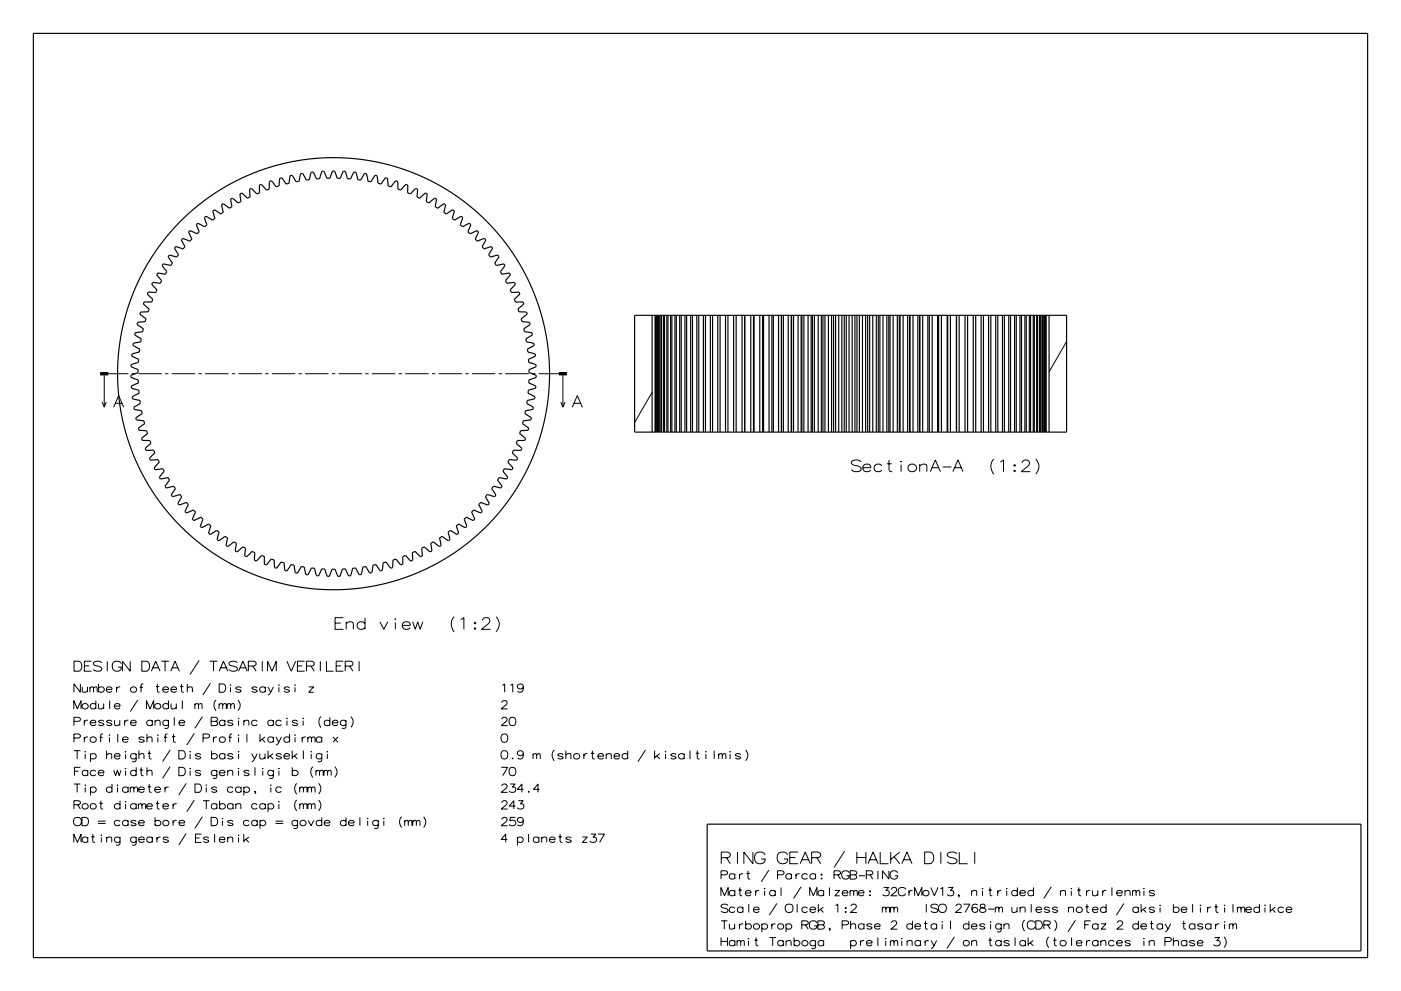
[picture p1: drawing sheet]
<svg xmlns="http://www.w3.org/2000/svg" width="420mm" height="297mm" viewBox="0 0 420 297" stroke-linecap="round" stroke-linejoin="round" font-family="sans-serif">
<g fill="none" stroke="#000" stroke-width=".3">
<path d="M31.2 112v10M32.5 112h6M39.5 112h1M41.5 112h7M49.5 112h1M51.5 112h7M59.5 112h1M61.5 112h7M69.5 112h1M71.5 112h7M79.5 112h1M81.5 112h7"/>
<path d="M89.5 112h1M91.5 112h7M99.5 112h1M101.5 112h7M109.5 112h1M111.5 112h7M119.5 112h1M121.5 112h7M129.5 112h1M131.5 112h7M139.5 112h1M141.5 112h7"/>
<path d="M149.5 112h1M151.5 112h7M159.5 112h1M161.5 112h6M168.8 112v10M195.5 117.6l-5.3 9.1M319.8 102.4l-5.3 9M30.6 120.5l.6 1.5 .7-1.5M34 122.1l1.6-3.5 1.5 3.5M34.6 120.9h2M168.1 120.5l.7 1.5 .6-1.5M171.5 122.1l1.6-3.5 1.5 3.5"/>
<path d="M172.1 120.9h2M258.2 138.4a2.06 2.06 0 0 0-3 .1 1.21 1.21 0 0 0 1.5 1 1.36 1.36 0 0 1 1.5 1.3 2.06 2.06 0 0 1-3-.1M264.4 139.6a1.25 1.25 0 0 0-1.9-.3 1.25 1.25 0 0 0 .1 1.9 1.47 1.47 0 0 0 1.8-.4M265.9 139h1.4M266.5 137.9v2.8l.2 .5 .8 .2M270.1 138.2v.2zM270.1 139.3v2.1M272.3 139.6a1.25 1.25 0 0 1 2-.3 1.25 1.25 0 0 1-.2 1.9 1.26 1.26 0 0 1-1.5-.1 1.26 1.26 0 0 1-.3-1.5zM275.7 139.7a1.57 1.57 0 0 1 2-.4l.2 2.1M275.7 139.1v2.3M282.6 139.9h2.6M298 137.6a3.3 3.3 0 0 0 0 4.5"/>
<path d="M299.9 138.5l.9-.6v3.5M303.9 139.4l.3-.1 .2 .2-.3 .2zM306.4 138.7v-.2a1.17 1.17 0 0 1 1.2-.7 1.17 1.17 0 0 1 1 .8l-.1 .7-.4 .5-2 1.6h2.8M310.5 137.6a3.2 3.2 0 0 1 0 4.5M258.7 140.2h2.3a1.23 1.23 0 0 0-1.5-1.1 1.23 1.23 0 0 0-.8 1.8 1.23 1.23 0 0 0 1.9 .3l.4-.4M278.9 141.4l1.5-3.5 1.5 3.5M279.4 140.2h2M285.7 141.4l1.5-3.5 1.5 3.5M286.2 140.2h2M304.1 140.9l.3 .2-.2 .3-.3-.2zM22.2 198.2h1.3a1.61 1.61 0 0 1 1.1 1.5 1.61 1.61 0 0 1-1.1 1.5h-1.3zM25.3 199.6h1.4"/>
<path d="M27.4 198.2h-2.1v3h2.1M30.5 198.6a1.76 1.76 0 0 0-2.5 .1 1.03 1.03 0 0 0 1.3 .9 1.17 1.17 0 0 1 1.2 1.1 1.76 1.76 0 0 1-2.5-.1M32.2 198.2v3M36.4 198.9a1.49 1.49 0 0 0-2.2-.4 1.49 1.49 0 0 0-.2 2.1 1.49 1.49 0 0 0 2.1 .2l.3-.8h-1M39 198.2v3l-2.3-3v3M42.5 198.2h1.4a1.61 1.61 0 0 1 1 1.5 1.61 1.61 0 0 1-1 1.5h-1.4zM48.3 198.2h2.3M49.5 198.2v3M59.7 197.9l-2.7 4.2M62.8 198.2h2.4M64 198.2v3M71.2 198.6a1.77 1.77 0 0 0-2.6 .1 1.03 1.03 0 0 0 1.3 .9 1.17 1.17 0 0 1 1.3 1.1 1.77 1.77 0 0 1-2.6-.1"/>
<path d="M74.5 199.6h1.7l.6-.5v-.5l-.7-.4h-1.6v3M75.8 199.6l1 1.6M78.6 198.2v3M86 198.2l1.3 3 1.3-3M89.2 199.6h1.4M91.3 198.2h-2.1v3h2.1M91.9 199.6h1.7l.6-.5v-.5l-.7-.4h-1.6v3M93.2 199.6l1 1.6M96 198.2v3M97.9 198.2v3h2.1M100.4 186.7h1.7M100.8 199.6h1.4"/>
<path d="M102.9 198.2h-2.1v3h2.1M102.9 185.1h-2.5v3.5h2.5M103.5 199.6h1.7l.6-.5v-.5l-.7-.4h-1.6v3M103.8 186.9a1.57 1.57 0 0 1 2-.4l.1 2.1M103.8 186.3v2.3M104.8 199.6l1 1.6M107.6 198.2v3M109.4 186.9a1.25 1.25 0 0 0-1.9-.3 1.25 1.25 0 0 0 .1 1.9 1.47 1.47 0 0 0 1.8-.4M109.4 185.1v3.5M113.9 186.3l1.2 2.3 1.2-2.3M118.5 185.4v.3zM118.5 186.5v2.1"/>
<path d="M120.6 187.4h2.4a1.23 1.23 0 0 0-1.6-1 1.23 1.23 0 0 0-.7 1.7 1.23 1.23 0 0 0 1.8 .4l.5-.4M123.7 186.3l.8 2.3 .7-2.3 .8 2.3 .8-2.3M136.2 184.8a3.3 3.3 0 0 0 0 4.6M138.1 185.7l1-.6v3.5M142.2 186.7l.3-.2 .1 .3-.3 .2zM142.2 188.3l.3-.1 .1 .2-.3 .2zM144.7 186v-.2a1.17 1.17 0 0 1 1.1-.7 1.17 1.17 0 0 1 1.1 .8l-.2 .7-.4 .4-1.9 1.6h2.7M148.8 184.8a3.2 3.2 0 0 1 0 4.5M22.1 212.5v-2.5l1.1 2.5 1.1-2.5v2.5M22.2 216.2h1.4l.5-.4v-.4l-.6-.4h-1.3v2.5M24.1 205v2.5l-1.9-2.5v2.5M24.7 205.9l.1 1.4a1.13 1.13 0 0 0 1.4-.3"/>
<path d="M25.3 215.9v1.6M26.2 205.9v1.6M26.4 215.9a.92 .92 0 0 0-1.1 .6M27 206.3l.5-.4 .4 .1 .1 .3 .9-.4 .2 .4v1.2M27 205.9v1.6M27 216.6h1.7a.88 .88 0 0 0-1.1-.7 .88 .88 0 0 0-.5 1.2 .88 .88 0 0 0 1.3 .3l.3-.3M28 206.3v1.2M28.7 211.2a.91 .91 0 0 0-1.3-.2 .91 .91 0 0 0 0 1.4 .91 .91 0 0 0 1.3-.3M28.7 210v2.5M29.5 210.9l.1 1.4a1.14 1.14 0 0 0 1.5-.3M29.5 206.2a.93 .93 0 0 1 1.4-.3 .93 .93 0 0 1 0 1.5 .93 .93 0 0 1-1.4-.3M29.5 205v2.5"/>
<path d="M30.9 220l-.6 .1-.1 .3v2.1M31.1 210.9v1.6M31.2 216.2a.95 .95 0 0 0-1.7 .1l.4 .2a1.19 1.19 0 0 1 1.3 .7l-1.1 .3-.6-.4M31.9 206.6h1.7a.88 .88 0 0 0-1.2-.7 .88 .88 0 0 0-.5 1.2 .88 .88 0 0 0 1.3 .3l.4-.3M32.9 210v2.5M33.6 216.2a.95 .95 0 0 0-1.6 .1l.3 .2a1.19 1.19 0 0 1 1.3 .7l-1 .3-.6-.4M34.3 211.6h1.7a.88 .88 0 0 0-1.1-.7 .88 .88 0 0 0-.6 1.2 .88 .88 0 0 0 1.4 .3l.3-.3M34.3 215.9l.2 1.4a1.14 1.14 0 0 0 1.4-.3M34.9 205.9v1.6M35.3 220v2.5M35.9 215.9v1.6M36 205.9a.92 .92 0 0 0-1.1 .6"/>
<path d="M37.4 215.9v1.6M38.5 215.9a.92 .92 0 0 0-1.1 .6M39.1 216.6h1.7a.88 .88 0 0 0-1.1-.7 .88 .88 0 0 0-.5 1.2 .88 .88 0 0 0 1.3 .3l.3-.3M41.3 209.8l-2.2 3.5M41.9 206h.9M43 205l-.6 .1-.1 .3v2.1M43.9 212.5v-2.5l1.1 2.5 1.1-2.5v2.5M44.1 220v2.5M45.4 201.2l1.3-3 1.3 3M45.7 216.2a.91 .91 0 0 0-1.4-.2 .91 .91 0 0 0 0 1.4 .91 .91 0 0 0 1.4-.3M45.7 215.9v1.6M45.8 200.1h1.7"/>
<path d="M46.5 216.3a1.11 1.11 0 0 1 1.4-.3l.1 1.5M46.5 215.9v1.6M46.7 205.8h1M47.2 205v2l.1 .3 .5 .2M48.8 206.6h1.7a.88 .88 0 0 0-1.1-.7 .88 .88 0 0 0-.5 1.2 .88 .88 0 0 0 1.3 .3l.3-.3M50.2 220l-.5 .1-.2 .3v2.1M50.5 211.2a.91 .91 0 0 0-1.4-.2 .91 .91 0 0 0 0 1.4 .91 .91 0 0 0 1.4-.3M50.5 216.2a.91 .91 0 0 0-1.4-.2 .91 .91 0 0 0 0 1.4 .91 .91 0 0 0 1.4-.3M50.5 215.9l-.1 2.2-.4 .2-.7-.1M50.5 210v2.5M51.2 201.2l1.3-3 1.3 3M51.2 206.6h1.7a.88 .88 0 0 0-1.1-.7 .88 .88 0 0 0-.5 1.2 .88 .88 0 0 0 1.3 .3l.3-.3"/>
<path d="M51.3 210.9l.1 1.4a1.14 1.14 0 0 0 1.4-.3M51.6 200.1h1.8M52 220v2l.1 .3 .6 .2M52.2 215v2.5M52.8 210.9v1.6M53.7 216.6h1.6a.88 .88 0 0 0-1.1-.7 .88 .88 0 0 0-.5 1.2 .88 .88 0 0 0 1.3 .3l.3-.3M54 205.8h1M54.4 205v2l.1 .3 .6 .2M54.7 210v2.5M56.2 206.3a1.13 1.13 0 0 1 1.4-.3l.1 1.5M56.2 205v2.5M58.3 219.8l-2.3 3.5"/>
<path d="M58.4 211.3l.6-.4 .4 .1 .1 .3 .8-.4 .3 .4v1.2M58.4 210.9v1.6M59.5 211.3v1.2M60.7 214.8l-2.3 3.5M63.1 204.8l-2.3 3.5M63.3 215h1.4l.5 .4v.4l-.5 .4 .5 .5v.4l-.3 .2-1.6 .2zM63.3 216.2h1.4M64.8 209.8a2.33 2.33 0 0 0 0 3.2M65.7 211.3l.5-.4 .4 .1 .2 .3 .8-.4 .2 .4v1.2M65.7 210.9v1.6M65.7 201.2l1.3-3 1.3 3M66.1 200.1h1.8"/>
<path d="M66.8 211.3v1.2M66.8 207.5a1.33 1.33 0 0 0 .9-1.3 1.33 1.33 0 0 0-.9-1.2h-1.1v2.5h1.1M67.4 216.2a.91 .91 0 0 0-1.3-.2 .91 .91 0 0 0 0 1.4 .91 .91 0 0 0 1.3-.3M67.4 215.9v1.6M68.1 211.3l.6-.4 .4 .1 .1 .3 .8-.4 .3 .4v1.2M68.1 210.9v1.6M69.1 205.2v.2zM69.1 206v1.5M69.2 211.3v1.2M69.6 220l-.6 .1-.1 .3v2.1M69.9 216.2a.95 .95 0 0 0-1.7 .1l.4 .2a1.19 1.19 0 0 1 1.3 .7l-1 .3-.7-.4M71.4 209.8a2.29 2.29 0 0 1 0 3.2"/>
<path d="M71.5 201.2l1.3-3 1.3 3M71.5 215.2v.2zM71.5 216v1.5M71.9 200.1h1.8M72.3 206.2a.95 .95 0 0 0-1.6 .1l.3 .2a1.18 1.18 0 0 1 1.3 .7l-.3 .2a1.08 1.08 0 0 1-1.3-.3M73.1 216.3a1.11 1.11 0 0 1 1.4-.3l.1 1.5M73.1 215.9v1.6M74 220v2.5M77.1 206.2a.95 .95 0 0 0-1.6 .1l.3 .2a1.18 1.18 0 0 1 1.3 .7l-.3 .2a1.08 1.08 0 0 1-1.3-.3M77.1 216.2a.91 .91 0 0 0-1.4-.2 .91 .91 0 0 0 0 1.4 .91 .91 0 0 0 1.4-.3M77.9 220v2.5M79.5 206.2a.91 .91 0 0 0-1.3-.2 .91 .91 0 0 0 0 1.4 .91 .91 0 0 0 1.3-.3"/>
<path d="M79.5 205.9v1.6M80.2 201.2v-3l1.3 3 1.3-3v3M80.3 205.9l.9 1.6M82 205.9l-1.1 2-.6 .4M82 216.2a.91 .91 0 0 0-1.4-.2 .91 .91 0 0 0 0 1.4 .91 .91 0 0 0 1.4-.3M82 215.9v1.6M83.6 205.2v.2zM83.6 206v1.5M84.4 216.2a.91 .91 0 0 0-1.4-.2 .91 .91 0 0 0 0 1.4 .91 .91 0 0 0 1.4-.3M86 215.2v.2zM86 216v1.5M86.8 206.2a.95 .95 0 0 0-1.6 .1l.3 .2a1.18 1.18 0 0 1 1.3 .7l-.3 .2a1.08 1.08 0 0 1-1.3-.3"/>
<path d="M86.8 220v2.5M88.5 205.2v.2zM88.5 206v1.5M89.2 216.2a.95 .95 0 0 0-1.6 .1l.3 .2a1.18 1.18 0 0 1 1.3 .7l-1 .3-.6-.4M90.8 215.3h.2zM90.9 216v1.5M92.6 205.9h1.4l-1.4 1.6h1.4M96.2 214.8a2.32 2.32 0 0 0 0 3.2M98.9 216.2a.91 .91 0 0 0-1.4-.2 .91 .91 0 0 0 0 1.4 .91 .91 0 0 0 1.4-.3M98.9 215v2.5M99.6 216.6h1.7a.88 .88 0 0 0-1.1-.7 .88 .88 0 0 0-.5 1.2 .88 .88 0 0 0 1.3 .3l.3-.3M103.7 216.2a.91 .91 0 0 0-1.3-.2 .91 .91 0 0 0 0 1.4 .91 .91 0 0 0 1.3-.3"/>
<path d="M103.7 215.9l-.1 2.2-.4 .2-.7-.1M105.2 214.8a2.28 2.28 0 0 1 0 3.2M150.4 210.6v-.1a.84 .84 0 0 1 .9-.6 .84 .84 0 0 1 .7 .6l-.4 .8-1.4 1.2h2M150.4 215.6v-.1a.84 .84 0 0 1 .9-.6 .84 .84 0 0 1 .7 .6l-.4 .8-1.4 1.2h2M150.6 205.4l.7-.4v2.5M153 205.4l.7-.4v2.5M153 215.1a1.25 1.25 0 0 1 1.7 .8 1.25 1.25 0 0 1-.9 1.6h-.3a1.46 1.46 0 0 1-.5-2.4zM156.9 205.8a.87 .87 0 0 0-1-.8 .87 .87 0 0 0-.7 1.1 .94 .94 0 0 0 1 .4 .94 .94 0 0 0 .7-.7 1.25 1.25 0 0 1-1.1 1.7l-.6-.4M22.2 221.2h1.4l.5-.4v-.4l-.6-.4h-1.3v2.5M22.2 225h1.9M22.2 235h1.9M22.3 231.1h1.2"/>
<path d="M23.1 225v2.5M23.1 235v2.5M24.1 230h-1.8v2.5M25.3 220.9v1.6M25.5 235.3h.1zM25.5 225.2v.2zM25.5 226v1.5M25.5 236v1.5M26.3 231.2a.91 .91 0 0 0-1.4-.2 .91 .91 0 0 0 0 1.4 .91 .91 0 0 0 1.4-.3M26.3 230.9v1.6M26.4 220.9a.92 .92 0 0 0-1.1 .6M27.1 226.2a.93 .93 0 0 1 1.4-.3 .93 .93 0 0 1 0 1.5 .93 .93 0 0 1-1.4-.3"/>
<path d="M27.1 236.2a.93 .93 0 0 1 1.4-.3 .93 .93 0 0 1 0 1.5 .93 .93 0 0 1-1.4-.3M27.1 225.9v2.5M27.1 235.9v2.5M28.7 231.2a.91 .91 0 0 0-1.3-.2 .91 .91 0 0 0 0 1.4 .91 .91 0 0 0 1.3-.3M29.5 231.6h1.7a.88 .88 0 0 0-1.2-.7 .88 .88 0 0 0-.5 1.2 .88 .88 0 0 0 1.3 .3l.4-.3M29.8 221h1M30.2 240v2l.1 .3 .6 .2M32 226.3a1.13 1.13 0 0 1 1.4-.3l.1 1.5M32 225v2.5M32.8 220.2v.2zM32.8 221v1.5M33.6 236.2a.91 .91 0 0 0-1.4-.2 .91 .91 0 0 0 0 1.4 .91 .91 0 0 0 1.4-.3"/>
<path d="M33.6 235v2.5M34.1 230.9l.6 1.6 .5-1.6 .5 1.6 .6-1.6M34.3 226.6h1.7a.88 .88 0 0 0-1.1-.7 .88 .88 0 0 0-.6 1.2 .88 .88 0 0 0 1.4 .3l.3-.3M35.1 235.3h.2zM35.2 236v1.5M36 240v2.5M36.7 221.6h1.7a.88 .88 0 0 0-1.1-.7 .88 .88 0 0 0-.5 1.2 .88 .88 0 0 0 1.3 .3l.3-.3M37.6 225.3h.1zM37.6 230.2v.2zM37.6 226v1.5M37.6 231v1.5M38.4 236.2a.91 .91 0 0 0-1.4-.2 .91 .91 0 0 0 0 1.4 .91 .91 0 0 0 1.4-.3"/>
<path d="M38.4 235.9v1.6M39.1 236.3l.5-.4 .4 .1 .1 .3 .9-.4 .2 .4v1.2M39.1 235.9v1.6M40.1 236.3v1.2M40.8 226.2a.91 .91 0 0 0-1.3-.2 .91 .91 0 0 0 0 1.4 .91 .91 0 0 0 1.3-.3M40.8 225.9l-.1 2.2-.4 .2-.7-.1M40.8 231.2a.91 .91 0 0 0-1.3-.2 .91 .91 0 0 0 0 1.4 .91 .91 0 0 0 1.3-.3M40.8 230v2.5M41.6 236.6h1.7a.88 .88 0 0 0-1.2-.7 .88 .88 0 0 0-.5 1.2 .88 .88 0 0 0 1.3 .3l.4-.3M41.6 226.3a1.12 1.12 0 0 1 1.4-.3l.2 1.5M41.6 225v2.5M41.9 230.8h1"/>
<path d="M42.3 230v2l.1 .3 .6 .2M43.3 221.2a.95 .95 0 0 0-1.7 .1l.4 .2a1.19 1.19 0 0 1 1.3 .7l-.4 .2a1.07 1.07 0 0 1-1.3-.3M44.1 221.3a1.13 1.13 0 0 1 1.4-.3l.1 1.5M44.1 231.3a1.13 1.13 0 0 1 1.4-.3l.1 1.5M44.1 230v2.5M44.3 225.8h1M44.3 235.8h1M44.7 225v2l.2 .3 .5 .2M44.7 235v2l.2 .3 .5 .2M46.4 236.6h1.7a.88 .88 0 0 0-1.1-.7 .88 .88 0 0 0-.6 1.2 .88 .88 0 0 0 1.4 .3l.3-.3M47.2 240v2l.1 .3 .5 .2M47.3 220.2v.2z"/>
<path d="M47.3 221v1.5M49.2 221h.9M49.5 235.9v1.6M50.5 235.9a.92 .92 0 0 0-1 .6M51 224.8l-2.3 3.5M51 229.8l-2.3 3.5M51.6 220.8h1M53.6 225h1.1a1.34 1.34 0 0 1 .9 1.2 1.34 1.34 0 0 1-.9 1.3h-1.1zM53.6 230h1.1a1.34 1.34 0 0 1 .9 1.2 1.34 1.34 0 0 1-.9 1.3h-1.1zM55.8 234.8l-2.2 3.5M57 225.2v.2zM57 230.2v.2z"/>
<path d="M57 226v1.5M57 231v1.5M58.3 239.8l-2.3 3.5M59.5 237.5a1.33 1.33 0 0 0 .9-1.3 1.33 1.33 0 0 0-.8-1.2h-1.1v2.5h1.1M60.2 226.2a.95 .95 0 0 0-1.6 .1l.3 .2a1.19 1.19 0 0 1 1.3 .7l-.3 .2a1.08 1.08 0 0 1-1.3-.3M60.2 231.2a.95 .95 0 0 0-1.6 .1l.3 .2a1.18 1.18 0 0 1 1.3 .7l-1 .3-.6-.4M60.9 221.2h1.4l.5-.4v-.4l-.6-.4h-1.3v2.5M60.9 240h1.9M61.8 235.3h.1zM61.8 236v1.5M61.8 240v2.5M63.4 226.2a.93 .93 0 0 1 1.4-.3 .93 .93 0 0 1 0 1.5 .93 .93 0 0 1-1.4-.3"/>
<path d="M63.4 225v2.5M64 220.9v1.6M65 231.2a.91 .91 0 0 0-1.3-.2 .91 .91 0 0 0 0 1.4 .91 .91 0 0 0 1.3-.3M65 230.9l-.1 2.2-.4 .2-.7-.1M65 236.2a.95 .95 0 0 0-1.6 .1l.3 .2a1.18 1.18 0 0 1 1.3 .7l-.3 .2a1.08 1.08 0 0 1-1.3-.3M65.1 220.9a.91 .91 0 0 0-1.1 .6M65.8 231.6h1.6a.88 .88 0 0 0-1.1-.7 .88 .88 0 0 0-.5 1.2 .88 .88 0 0 0 1.3 .3l.3-.3M65.8 240v2.5M67.4 226.2a.91 .91 0 0 0-1.3-.2 .91 .91 0 0 0 0 1.4 .91 .91 0 0 0 1.3-.3M67.4 225.9v1.6M68.2 231.3a1.13 1.13 0 0 1 1.5-.3l.1 1.5M68.2 230.9v1.6"/>
<path d="M68.5 221h1M69.9 226.2a.95 .95 0 0 0-1.7 .1l.4 .2a1.2 1.2 0 0 1 1.3 .7l-.4 .2a1.08 1.08 0 0 1-1.3-.3M69.9 236.2a.91 .91 0 0 0-1.4-.2 .91 .91 0 0 0 0 1.4 .91 .91 0 0 0 1.4-.3M71.4 225.3h.2zM71.5 220.2v.2zM71.5 230.2v.2zM71.5 221v1.5M71.5 226v1.5M71.5 231v1.5M72.3 236.2a.91 .91 0 0 0-1.4-.2 .91 .91 0 0 0 0 1.4 .91 .91 0 0 0 1.4-.3M72.3 235.9v1.6M73.1 236.2a.93 .93 0 0 1 1.4-.3 .93 .93 0 0 1 0 1.5 .93 .93 0 0 1-1.4-.3"/>
<path d="M73.1 235.9v2.5M74.7 231.2a.95 .95 0 0 0-1.6 .1l.3 .2a1.18 1.18 0 0 1 1.3 .7l-1 .3-.6-.4M75.5 225.9l.8 1.6M76.4 230v2.5M76.6 237.3l-.2 .2-.1-.2h.3l-.2 .6M77.1 225.9l-1.1 2-.5 .4M77.9 225.9l.1 1.4a1.14 1.14 0 0 0 1.5-.3M78.6 221.5l.9 1M78.8 230.2v.2zM78.8 231v1.5M79.5 220.9l-1.6 1.1M79.5 225.9v1.6"/>
<path d="M80.3 225v2.5M81 226.5l.9 1M81.2 235.2v.2zM81.2 236v1.5M81.9 225.9l-1.6 1.1M82 221.2a.91 .91 0 0 0-1.4-.2 .91 .91 0 0 0 0 1.4 .91 .91 0 0 0 1.4-.3M82 231.2a.91 .91 0 0 0-1.4-.2 .91 .91 0 0 0 0 1.4 .91 .91 0 0 0 1.4-.3M82 230.9l-.2 2.2-.4 .2-.6-.1M82 220.9v1.6M82.7 220.9l.9 1.6M83.6 230.2v.2zM83.6 231v1.5"/>
<path d="M84.4 220.9l-1.1 2-.6 .4M84.4 226.2a.95 .95 0 0 0-1.6 .1l.3 .2a1.19 1.19 0 0 1 1.3 .7l-.3 .2a1.08 1.08 0 0 1-1.3-.3M84.4 236.2a.91 .91 0 0 0-1.4-.2 .91 .91 0 0 0 0 1.4 .91 .91 0 0 0 1.4-.3M85.1 226.6h1.7a.88 .88 0 0 0-1.1-.7 .88 .88 0 0 0-.6 1.2 .88 .88 0 0 0 1.4 .3l.3-.3M86.8 221.2a.91 .91 0 0 0-1.4-.2 .91 .91 0 0 0 0 1.4 .91 .91 0 0 0 1.4-.3M87.6 231.2a.93 .93 0 0 1 1.4-.3 .93 .93 0 0 1 0 1.5 .93 .93 0 0 1-1.4-.3M87.6 225v2.5M87.6 230v2.5M88.3 226.5l.8 1M88.5 220.2v.2zM88.5 221v1.5M89 234.8a2.33 2.33 0 0 0 0 3.2"/>
<path d="M89 239.8a2.33 2.33 0 0 0 0 3.2M89.1 225.9l-1.5 1.1M89.9 236.3l.5-.4 .4 .1 .2 .3 .8-.4 .2 .4v1.2M89.9 235.9v1.6M90.6 220.9v1.6M91 225v2.5M91 236.3v1.2M91.7 220.9a.91 .91 0 0 0-1.1 .6M92.3 221.3l.5-.4 .4 .1 .2 .3 .8-.4 .3 .4v1.2M92.3 236.3l.5-.4 .4 .1 .2 .3 .8-.4 .3 .4v1.2M92.3 220.9v1.6M92.3 235.9v1.6"/>
<path d="M93.2 225.3h.2zM93.3 226v1.5M93.4 221.3v1.2M93.4 236.3v1.2M93.8 229.8a2.32 2.32 0 0 0 0 3.2M94.7 231.3l.6-.4 .4 .1 .1 .3 .8-.4 .3 .4v1.2M94.7 230.9v1.6M95.5 234.8a2.29 2.29 0 0 1 0 3.2M95.5 239.8a2.29 2.29 0 0 1 0 3.2M95.8 231.3v1.2M96.5 221.2a.91 .91 0 0 0-1.4-.2 .91 .91 0 0 0 0 1.4 .91 .91 0 0 0 1.4-.3M96.5 226.2a.91 .91 0 0 0-1.4-.2 .91 .91 0 0 0 0 1.4 .91 .91 0 0 0 1.4-.3"/>
<path d="M96.5 225.9l-.1 2.2-.4 .2-.7-.1M96.5 220.9v1.6M97.1 231.3l.6-.4 .4 .1 .1 .3 .8-.4 .3 .4v1.2M97.1 230.9v1.6M98 225.3h.2zM98.1 226v1.5M98.2 231.3v1.2M99.8 220.9l1.5 1.6M100.4 229.8a2.28 2.28 0 0 1 0 3.2M101.3 220.9l-1.5 1.6M150.2 230h2l-1.5 2.5M150.4 235.6v-.1a.84 .84 0 0 1 .9-.6 .84 .84 0 0 1 .7 .6l-.4 .8-1.4 1.2h2"/>
<path d="M150.6 220.1a1.26 1.26 0 0 1 1.7 .8 1.26 1.26 0 0 1-.9 1.6 1.31 1.31 0 0 1-1.3-.9 1.31 1.31 0 0 1 .5-1.5zM150.6 225.1a1.25 1.25 0 0 1 1.7 .8 1.25 1.25 0 0 1-.9 1.6h-.4a1.46 1.46 0 0 1-.4-2.4zM152.9 235h1.5l-.8 .9 .9 .2a1.03 1.03 0 0 1-.5 1.4 1.03 1.03 0 0 1-1.3-.5M153 230.1a1.25 1.25 0 0 1 1.7 .8 1.25 1.25 0 0 1-.9 1.6h-.3a1.46 1.46 0 0 1-.5-2.4zM153.5 227.3l.2-.2 .1 .2-.2 .2zM155.4 240h1.5l-.9 .9 .9 .2a1.03 1.03 0 0 1-.4 1.4 1.03 1.03 0 0 1-1.4-.5M156.9 225.8a.87 .87 0 0 0-1-.8 .87 .87 0 0 0-.7 1.1 .94 .94 0 0 0 1 .4 .94 .94 0 0 0 .7-.7 1.25 1.25 0 0 1-1.1 1.7l-.6-.4M156.9 236.6h-1.8l1.3-1.6v2.5M158.5 237.1l.2 .2-.2 .2-.2-.2zM159.8 226.3l.6-.4 .4 .1 .1 .3 .8-.4 .3 .4v1.2M159.8 225.9v1.6M160.9 226.3v1.2"/>
<path d="M161.8 236.6h-1.9l1.4-1.6v2.5M166.2 224.8a2.32 2.32 0 0 0 0 3.2M168.8 226.2a.95 .95 0 0 0-1.6 .1l.3 .2a1.2 1.2 0 0 1 1.3 .7l-.3 .2a1.08 1.08 0 0 1-1.3-.3M169.6 226.3a1.12 1.12 0 0 1 1.4-.3l.2 1.5M169.6 225v2.5M175 225.9v1.6M176.1 225.9a.91 .91 0 0 0-1.1 .6M177.1 225.8h1M177.6 225v2l.1 .3 .6 .2M179.2 226.6h1.7a.88 .88 0 0 0-1.1-.7 .88 .88 0 0 0-.5 1.2 .88 .88 0 0 0 1.3 .3l.3-.3M181.7 226.3a1.12 1.12 0 0 1 1.4-.3l.2 1.5M181.7 225.9v1.6"/>
<path d="M184.1 226.6h1.7a.88 .88 0 0 0-1.2-.7 .88 .88 0 0 0-.5 1.2 .88 .88 0 0 0 1.3 .3l.4-.3M188.2 226.2a.91 .91 0 0 0-1.4-.2 .91 .91 0 0 0 0 1.4 .91 .91 0 0 0 1.4-.3M188.2 225v2.5M193.5 224.8l-2.2 3.5M196.3 225v2.5M196.9 226.5l.9 1M197.8 225.9l-1.5 1.1M199.5 225.2v.2zM199.5 226v1.5M202.7 226.2a.95 .95 0 0 0-1.6 .1l.3 .2a1.2 1.2 0 0 1 1.3 .7l-.3 .2a1.07 1.07 0 0 1-1.3-.3M205.1 226.2a.91 .91 0 0 0-1.4-.2 .91 .91 0 0 0 0 1.4 .91 .91 0 0 0 1.4-.3M205.1 225.9v1.6"/>
<path d="M206.9 225v2.5M208.6 225.8h1M209 225v2l.2 .3 .5 .2M211.6 225.2v.2zM211.6 226v1.5M214.1 225v2.5M215.4 226.3l.6-.4 .4 .1 .1 .3 .8-.4 .3 .4v1.2M215.4 225.9v1.6M216.5 226.3v1.2M218.9 225.2v.2zM218.9 226v1.5M222.1 226.2a.95 .95 0 0 0-1.7 .1l.4 .2a1.19 1.19 0 0 1 1.3 .7l-.4 .2a1.08 1.08 0 0 1-1.3-.3"/>
<path d="M223.5 224.8a2.28 2.28 0 0 1 0 3.2M22.1 252.5v-2.5l1.1 2.5 1.1-2.5v2.5M22.2 241.2h1.4l.5-.4v-.4l-.6-.4h-1.3v2.5M23.3 241.2l.8 1.3M25.7 247.5a1.33 1.33 0 0 0 .9-1.3 1.33 1.33 0 0 0-.9-1.2h-1.1v2.5h1.1M26.3 251.2a.91 .91 0 0 0-1.4-.2 .91 .91 0 0 0 0 1.4 .91 .91 0 0 0 1.4-.3M26.3 250.9v1.6M27.4 250.8h1M27.8 250v2l.1 .3 .6 .2M29.4 246.1h2.3M29.4 246.8h2.3M29.8 240.8h1"/>
<path d="M30.3 250.3h.2zM30.4 251v1.5M32 251.3a1.11 1.11 0 0 1 1.4-.3l.1 1.5M32 250.9v1.6M36 241.2a.91 .91 0 0 0-1.4-.2 .91 .91 0 0 0 0 1.4 .91 .91 0 0 0 1.4-.3M36 246.2a.91 .91 0 0 0-1.4-.2 .91 .91 0 0 0 0 1.4 .91 .91 0 0 0 1.4-.3M36 251.2a.91 .91 0 0 0-1.4-.2 .91 .91 0 0 0 0 1.4 .91 .91 0 0 0 1.4-.3M36 250.9l-.1 2.2-.4 .2-.7-.1M37.6 240.3h.1zM37.6 241v1.5M38.4 246.2a.91 .91 0 0 0-1.4-.2 .91 .91 0 0 0 0 1.4 .91 .91 0 0 0 1.4-.3M38.4 245.9v1.6"/>
<path d="M40.8 241.2a.91 .91 0 0 0-1.3-.2 .91 .91 0 0 0 0 1.4 .91 .91 0 0 0 1.3-.3M40.8 246.2a.95 .95 0 0 0-1.6 .1l.3 .2a1.19 1.19 0 0 1 1.3 .7l-1 .3-.6-.4M40.8 251.2a.91 .91 0 0 0-1.3-.2 .91 .91 0 0 0 0 1.4 .91 .91 0 0 0 1.3-.3M40.8 250.9v1.8a.73 .73 0 0 1-.4 .6 .73 .73 0 0 1-.8-.1M40.8 240.9v1.6M41.5 241.3l.5-.4 .4 .1 .2 .3 .8-.4 .3 .4v1.2M41.5 240.9v1.6M41.6 246.6h1.7a.88 .88 0 0 0-1.2-.7 .88 .88 0 0 0-.5 1.2 .88 .88 0 0 0 1.3 .3l.4-.3M41.6 251.6h1.7a.88 .88 0 0 0-1.2-.7 .88 .88 0 0 0-.5 1.2 .88 .88 0 0 0 1.3 .3l.4-.3M42.6 241.3v1.2M44 241.6h1.7a.88 .88 0 0 0-1.2-.7 .88 .88 0 0 0-.5 1.2 .88 .88 0 0 0 1.3 .3l.4-.3M45.7 251.2a.91 .91 0 0 0-1.4-.2 .91 .91 0 0 0 0 1.4 .91 .91 0 0 0 1.4-.3"/>
<path d="M45.7 250.9v1.6M46.5 246.2a.93 .93 0 0 1 1.4-.3 .93 .93 0 0 1 0 1.5 .93 .93 0 0 1-1.4-.3M46.5 245v2.5M46.7 240.8h1M47 250.9v1.6M48.1 250.9a.93 .93 0 0 0-1.1 .6M48.8 241.6h1.7a.88 .88 0 0 0-1.1-.7 .88 .88 0 0 0-.5 1.2 .88 .88 0 0 0 1.3 .3l.3-.3M50.5 251.2a.95 .95 0 0 0-1.6 .1l.3 .2a1.18 1.18 0 0 1 1.3 .7l-.3 .2a1.08 1.08 0 0 1-1.3-.3M51.9 240.9v1.6M51.9 245.9v1.6M53 240.9a.91 .91 0 0 0-1.1 .6M53 245.9a.91 .91 0 0 0-1.1 .6"/>
<path d="M53.7 246.6h1.6a.88 .88 0 0 0-1.1-.7 .88 .88 0 0 0-.5 1.2 .88 .88 0 0 0 1.3 .3l.3-.3M55.8 249.8l-2.2 3.5M58.6 251.1h1.2M60.4 250h-1.8v2.5h1.8M60.7 244.8l-2.3 3.5M62.6 251.2a.95 .95 0 0 0-1.6 .1l.3 .2a1.18 1.18 0 0 1 1.3 .7l-.3 .2a1.08 1.08 0 0 1-1.3-.3M64.3 250v2.5M64.4 247.5a1.33 1.33 0 0 0 .9-1.3 1.33 1.33 0 0 0-.9-1.2h-1.1v2.5h1.1M65 241.2a.91 .91 0 0 0-1.3-.2 .91 .91 0 0 0 0 1.4 .91 .91 0 0 0 1.3-.3M65 240.9v1.6M65.8 251.6h1.6a.88 .88 0 0 0-1.1-.7 .88 .88 0 0 0-.5 1.2 .88 .88 0 0 0 1.3 .3l.3-.3M65.8 241.2a.93 .93 0 0 1 1.4-.3 .93 .93 0 0 1 0 1.5 .93 .93 0 0 1-1.4-.3"/>
<path d="M66.6 245.3h.2zM66.7 246v1.5M68.2 251.3a1.12 1.12 0 0 1 1.5-.3l.1 1.5M68.2 250.9v1.6M69.9 241.2a.91 .91 0 0 0-1.4-.2 .91 .91 0 0 0 0 1.4 .91 .91 0 0 0 1.4-.3M69.9 246.2a.95 .95 0 0 0-1.7 .1l.4 .2a1.2 1.2 0 0 1 1.3 .7l-1 .3-.7-.4M69.9 240.9v1.6M70.7 241.3a1.13 1.13 0 0 1 1.4-.3l.1 1.5M70.7 240.9v1.6M71.4 250.3h.2zM71.5 251v1.5M73.1 250v2.5"/>
<path d="M73.7 251.5l.9 1M74.6 250.9l-1.5 1.1M74.7 246.2a.91 .91 0 0 0-1.4-.2 .91 .91 0 0 0 0 1.4 .91 .91 0 0 0 1.4-.3M77.1 241.2a.91 .91 0 0 0-1.4-.2 .91 .91 0 0 0 0 1.4 .91 .91 0 0 0 1.4-.3M77.1 246.2a.91 .91 0 0 0-1.4-.2 .91 .91 0 0 0 0 1.4 .91 .91 0 0 0 1.4-.3M77.1 245.9v1.6M77.9 246.2a.93 .93 0 0 1 1.4-.3 .93 .93 0 0 1 0 1.5 .93 .93 0 0 1-1.4-.3M77.9 245.9v2.5M79.5 241.2a.91 .91 0 0 0-1.3-.2 .91 .91 0 0 0 0 1.4 .91 .91 0 0 0 1.3-.3M79.5 240.9v1.6M80.3 241.2a.93 .93 0 0 1 1.5-.3 .93 .93 0 0 1 0 1.5 .93 .93 0 0 1-1.5-.3M80.3 240.9v2.5"/>
<path d="M82.6 246.1h2.3M82.6 246.8h2.3M83.5 240.3h.2zM83.6 241v1.5M89.2 246.2a.91 .91 0 0 0-1.4-.2 .91 .91 0 0 0 0 1.4 .91 .91 0 0 0 1.4-.3M89.2 245.9l-.1 2.2-.4 .2-.7-.1M89.9 241.3l.5-.4 .4 .1 .2 .3 .8-.4 .2 .4v1.2M89.9 240.9v1.6M91 241.3v1.2M92.3 241.3l.5-.4 .4 .1 .2 .3 .8-.4 .3 .4v1.2M92.3 240.9v1.6M92.4 245.9l.8 1.6 .9-1.6"/>
<path d="M93.4 241.3v1.2M96.5 246.2a.91 .91 0 0 0-1.4-.2 .91 .91 0 0 0 0 1.4 .91 .91 0 0 0 1.4-.3M96.5 245v2.5M97.2 246.6h1.7a.88 .88 0 0 0-1.1-.7 .88 .88 0 0 0-.6 1.2 .88 .88 0 0 0 1.4 .3l.3-.3M103.7 246.2a.91 .91 0 0 0-1.3-.2 .91 .91 0 0 0 0 1.4 .91 .91 0 0 0 1.3-.3M103.7 245v2.5M104.5 246.6h1.7a.88 .88 0 0 0-1.2-.7 .88 .88 0 0 0-.5 1.2 .88 .88 0 0 0 1.3 .3l.4-.3M107.9 245v2.5M110.1 245.3h.2zM110.2 246v1.5M113.4 246.2a.91 .91 0 0 0-1.4-.2 .91 .91 0 0 0 0 1.4 .91 .91 0 0 0 1.4-.3M113.4 245.9l-.1 2.2-.4 .2-.7-.1"/>
<path d="M115 245.3h.1zM115.1 246v1.5M120.4 244.8a2.32 2.32 0 0 0 0 3.2M121.3 246.3l.6-.4 .4 .1 .1 .3 .8-.4 .3 .4v1.2M121.3 245.9v1.6M122.4 246.3v1.2M123.7 246.3l.6-.4 .4 .1 .1 .3 .8-.4 .3 .4v1.2M123.7 245.9v1.6M124.8 246.3v1.2M127 244.8a2.28 2.28 0 0 1 0 3.2M150.4 240.6v-.1a.84 .84 0 0 1 .9-.6 .84 .84 0 0 1 .7 .6l-.4 .8-1.4 1.2h2M150.4 245.6v-.1a.84 .84 0 0 1 .9-.6 .84 .84 0 0 1 .7 .6l-.4 .8-1.4 1.2h2"/>
<path d="M152.1 251.6h-1.9l1.4-1.6v2.5M154.5 245h-1.5l-.1 1.1a.96 .96 0 0 1 1.4-.2 .96 .96 0 0 1 0 1.4l-.5 .2a.86 .86 0 0 1-1.1-.5M154.5 241.6h-1.8l1.3-1.6v2.5M155.1 251.2a.93 .93 0 0 1 1.4-.3 .93 .93 0 0 1 0 1.5 .93 .93 0 0 1-1.4-.3M155.1 250.9v2.5M156.9 245.8a.87 .87 0 0 0-1-.8 .87 .87 0 0 0-.7 1.1 .94 .94 0 0 0 1 .4 .94 .94 0 0 0 .7-.7 1.25 1.25 0 0 1-1.1 1.7l-.6-.4M158.5 250v2.5M161.6 251.2a.91 .91 0 0 0-1.4-.2 .91 .91 0 0 0 0 1.4 .91 .91 0 0 0 1.4-.3M161.6 250.9v1.6M162.4 251.3a1.11 1.11 0 0 1 1.4-.3l.1 1.5M162.4 250.9v1.6M164.7 251.6h1.7a.88 .88 0 0 0-1.1-.7 .88 .88 0 0 0-.5 1.2 .88 .88 0 0 0 1.3 .3l.3-.3"/>
<path d="M167.5 250.8h1M167.9 250v2l.1 .3 .6 .2M171.2 251.2a.95 .95 0 0 0-1.6 .1l.4 .2a1.18 1.18 0 0 1 1.2 .7l-.3 .2a1.08 1.08 0 0 1-1.3-.3M174.6 250.9h1.4l-1.4 1.6h1.4M177.1 250h1.5l-.8 .9 .9 .2a1.03 1.03 0 0 1-.5 1.4 1.03 1.03 0 0 1-1.3-.5M179.3 250h1.9l-1.4 2.5M216.2 257h2.1l.6-.5v-.6l-.8-.5h-1.9v3.5M217.8 257l1.1 1.9M221.1 255.4v3.5M225.7 255.4v3.5l-2.7-3.5v3.5M229.4 256.2a1.79 1.79 0 0 0-2.4-.6 1.79 1.79 0 0 0-.7 2.4 1.79 1.79 0 0 0 2.3 .7l.5-.3 .3-1h-1.1M236.2 256.2a1.79 1.79 0 0 0-2.5-.6 1.79 1.79 0 0 0-.7 2.4 1.79 1.79 0 0 0 2.4 .7l.5-.3 .3-1h-1.2"/>
<path d="M236.8 257h1.7M239.3 255.4h-2.5v3.5h2.5M239.9 258.9l1.5-3.5 1.5 3.5M240.4 257.7h2M243.3 257h2.1l.6-.5v-.6l-.8-.5h-1.9v3.5M244.9 257l1.1 1.9M253.2 255.1l-3.2 4.9M256.9 257h2.7M256.9 255.4v3.5M259.6 255.4v3.5M260.2 258.9l1.5-3.5 1.5 3.5M260.7 257.7h2"/>
<path d="M263.9 255.4v3.5h2.5M267 255.4v3.5M268 256.8l1.7 2.1M269.7 255.4l-2.7 2.2M270.4 258.9l1.5-3.5 1.5 3.5M270.9 257.7h2M278.7 258.9a1.87 1.87 0 0 0 1.3-1.8 1.87 1.87 0 0 0-1.2-1.7h-1.6v3.5h1.6M282 255.4v3.5M286.9 255.9a2.06 2.06 0 0 0-2.9 .1 1.21 1.21 0 0 0 1.4 1 1.36 1.36 0 0 1 1.5 1.3 2.06 2.06 0 0 1-2.9-.1M287.6 255.4v3.5h2.5M292.2 255.4v3.5M216.1 268.5v-2.5l1.1 2.5 1.1-2.5v2.5"/>
<path d="M216.2 262.2h1.4l.5-.4v-.4l-.6-.4h-1.3v2.5M216.2 276h1.9M217.1 276v2.5M218.3 271.4a1.23 1.23 0 0 0-2.1 .3l1 .5a.97 .97 0 0 1 1.1 .9 1.47 1.47 0 0 1-2.1-.1M218.7 276.9l.1 1.4a1.13 1.13 0 0 0 1.4-.3M220.2 276.9v1.6M220.3 262.2a.91 .91 0 0 0-1.4-.2 .91 .91 0 0 0 0 1.4 .91 .91 0 0 0 1.4-.3M220.3 267.2a.91 .91 0 0 0-1.4-.2 .91 .91 0 0 0 0 1.4 .91 .91 0 0 0 1.4-.3M220.3 272.2a.91 .91 0 0 0-1.4-.2 .91 .91 0 0 0 0 1.4 .91 .91 0 0 0 1.4-.3M220.3 261.9v1.6M220.3 266.9v1.6M221.4 266.8h1"/>
<path d="M221.7 261.9v1.6M221.7 276.9v1.6M221.8 266v2l.1 .3 .6 .2M222.7 272.2a.91 .91 0 0 0-1.3-.2 .91 .91 0 0 0 0 1.4 .91 .91 0 0 0 1.3-.3M222.7 271.9v1.6M222.8 261.9a.92 .92 0 0 0-1.1 .6M222.8 276.9a.92 .92 0 0 0-1.1 .6M223.5 267.6h1.7a.88 .88 0 0 0-1.2-.7 .88 .88 0 0 0-.5 1.2 .88 .88 0 0 0 1.3 .3l.4-.3M223.5 277.2a.93 .93 0 0 1 1.4-.3 .93 .93 0 0 1 0 1.5 .93 .93 0 0 1-1.4-.3M223.5 276v2.5M223.8 261.8h1M224.2 261v2l.1 .3 .6 .2"/>
<path d="M224.5 271v2.5M225.9 272.6h1.7a.88 .88 0 0 0-1.2-.7 .88 .88 0 0 0-.5 1.2 .88 .88 0 0 0 1.3 .3l.4-.3M226.5 266.9v1.6M227.6 266.9a.91 .91 0 0 0-1.1 .6M228.4 277.2a.93 .93 0 0 1 1.4-.3 .93 .93 0 0 1 0 1.5 .93 .93 0 0 1-1.4-.3M228.4 276.9v2.5M229.2 266.2v.2zM229.2 267v1.5M230.5 260.8l-2.3 3.5M231.4 276.9v1.6M232.4 267.2a.91 .91 0 0 0-1.4-.2 .91 .91 0 0 0 0 1.4 .91 .91 0 0 0 1.4-.3M232.4 266.9v1.6"/>
<path d="M232.5 276.9a.92 .92 0 0 0-1.1 .6M232.9 270.8l-2.3 3.5M233.1 262.2h1.4l.5-.4v-.4l-.5-.4h-1.4v2.5M234.1 266v2.5M235.6 277.2a.93 .93 0 0 1 1.4-.3 .93 .93 0 0 1 0 1.5 .93 .93 0 0 1-1.4-.3M235.6 276.9v2.5M237.3 262.2a.91 .91 0 0 0-1.4-.2 .91 .91 0 0 0 0 1.4 .91 .91 0 0 0 1.4-.3M237.3 261.9v1.6M238.6 261.9v1.6M239 271v2.5M239.7 261.9a.91 .91 0 0 0-1.1 .6M240.2 265.8l-2.3 3.5"/>
<path d="M240.4 277.2h1.4l.5-.4v-.4l-.6-.4h-1.3v2.5M241.5 277.2l.8 1.3M242.1 262.2a.91 .91 0 0 0-1.4-.2 .91 .91 0 0 0 0 1.4 .91 .91 0 0 0 1.4-.3M242.1 272.2a.91 .91 0 0 0-1.4-.2 .91 .91 0 0 0 0 1.4 .91 .91 0 0 0 1.4-.3M242.7 268.5v-2.5l1.1 2.5 1.1-2.5v2.5M242.8 272.6h1.7a.88 .88 0 0 0-1.1-.7 .88 .88 0 0 0-.5 1.2 .88 .88 0 0 0 1.3 .3l.3-.3M244.5 262.2a.91 .91 0 0 0-1.4-.2 .91 .91 0 0 0 0 1.4 .91 .91 0 0 0 1.4-.3M244.5 261.9v1.6M244.9 276.6a1.22 1.22 0 0 0-1.8-.4 1.22 1.22 0 0 0 0 1.9 1.22 1.22 0 0 0 1.8-.3v-.3h-.8M245.2 276h1.4l.5 .4v.4l-.5 .4 .5 .5v.4l-.3 .2-1.6 .2zM245.2 277.2h1.4M245.3 271v2.5"/>
<path d="M246 272.5l.8 1M246.1 262.1l.2-.1 .1 .2-.2 .1zM246.2 263.1l.2 .2-.1 .2-.2-.2zM246.8 271.9l-1.5 1.1M246.9 267.2a.91 .91 0 0 0-1.3-.2 .91 .91 0 0 0 0 1.4 .91 .91 0 0 0 1.3-.3M246.9 266.9v1.6M248.7 266v2.5M248.9 278.3l-.2 .2-.2-.2h.4l-.3 .6M250 262.2h1.5l.5-.4v-.4l-.6-.4h-1.4v2.5M250.3 266.9h1.4l-1.4 1.6h1.4M250.5 271.4l.7-.4v2.5M251.2 262.2l.8 1.3"/>
<path d="M252.5 277.2h1.4l.5-.4v-.4l-.6-.4h-1.3v2.5M252.5 267.6h1.7a.88 .88 0 0 0-1.1-.7 .88 .88 0 0 0-.6 1.2 .88 .88 0 0 0 1.4 .3l.3-.3M253.4 272.1l.2-.1 .1 .2-.2 .1zM253.4 273.3l.2-.2 .1 .2-.2 .2zM254.6 261.6a1.22 1.22 0 0 0-1.9-.4 1.22 1.22 0 0 0 0 1.9 1.22 1.22 0 0 0 1.9-.3v-.3h-.8M254.8 267.3l.6-.4 .4 .1 .1 .3 .8-.4 .3 .4v1.2M254.8 266.9v1.6M254.9 261h1.3l.6 .4v.4l-.5 .4 .5 .5v.4l-.3 .2-1.6 .2zM254.9 262.2h1.4M255 277.3a1.13 1.13 0 0 1 1.4-.3l.1 1.5M255 276v2.5M255.2 271.6v-.1a.84 .84 0 0 1 .8-.6 .84 .84 0 0 1 .7 .6l-.4 .8-1.3 1.2h1.9"/>
<path d="M255.9 267.3v1.2M257.3 267.6h1.7a.88 .88 0 0 0-1.1-.7 .88 .88 0 0 0-.5 1.2 .88 .88 0 0 0 1.3 .3l.3-.3M257.5 262.5h1.8M259 277.2a.91 .91 0 0 0-1.4-.2 .91 .91 0 0 0 0 1.4 .91 .91 0 0 0 1.4-.3M259 276.9v1.6M259.7 262.2h1.5l.4-.4v-.4l-.5-.4h-1.4v2.5M260.6 267.1l.2-.1 .2 .2-.2 .1zM260.6 268.3l.2-.2 .2 .2-.2 .2zM260.8 262.2l.8 1.3M261.4 277.2a.95 .95 0 0 0-1.6 .1l.4 .2a1.18 1.18 0 0 1 1.2 .7l-.3 .2a1.08 1.08 0 0 1-1.3-.3M262.2 277.6h1.7a.88 .88 0 0 0-1.2-.7 .88 .88 0 0 0-.5 1.2 .88 .88 0 0 0 1.3 .3l.4-.3M263.2 261v2.5"/>
<path d="M264.5 272.3l.6-.4 .4 .1 .1 .3 .8-.4 .3 .4v1.2M264.5 271.9v1.6M264.9 266h1.5l-.8 .9 .9 .2a1.03 1.03 0 0 1-.5 1.4 1.03 1.03 0 0 1-1.4-.5M265.6 272.3v1.2M266.5 261v2.5l-2-2.5v2.5M266.9 272.3l.6-.4 .4 .1 .1 .3 .8-.4 .3 .4v1.2M266.9 271.9v1.6M267.3 266.6v-.1a.84 .84 0 0 1 .8-.6 .84 .84 0 0 1 .7 .6l-.4 .8-1.4 1.2h2M267.3 276.6v-.1a.84 .84 0 0 1 .8-.6 .84 .84 0 0 1 .7 .6l-.4 .8-1.4 1.2h2M268 272.3v1.2M269.1 261.6a1.22 1.22 0 0 0-1.8-.4 1.22 1.22 0 0 0 0 1.9 1.22 1.22 0 0 0 1.8-.3v-.3h-.8M271.5 266.6a1.22 1.22 0 0 0-1.8-.4 1.22 1.22 0 0 0 0 1.9 1.22 1.22 0 0 0 1.8-.3"/>
<path d="M272.5 266.9v1.6M273.5 277.2a.91 .91 0 0 0-1.3-.2 .91 .91 0 0 0 0 1.4 .91 .91 0 0 0 1.3-.3M273.5 276v2.5M273.6 266.9a.91 .91 0 0 0-1.1 .6M274.2 268.5v-2.5l1.1 2.5 1.1-2.5v2.5M274.3 277.6h1.7a.88 .88 0 0 0-1.2-.7 .88 .88 0 0 0-.5 1.2 .88 .88 0 0 0 1.3 .3l.4-.3M277 276.8h1M277.5 276v2l.1 .3 .5 .2M277.7 271v2.5M279 266l1.1 2.5 1.1-2.5M280.8 277.2a.91 .91 0 0 0-1.4-.2 .91 .91 0 0 0 0 1.4 .91 .91 0 0 0 1.4-.3M280.8 276.9v1.6"/>
<path d="M281.2 271.4a1.23 1.23 0 0 0-2.1 .3l1 .5a.97 .97 0 0 1 1.1 .9 1.47 1.47 0 0 1-2.1-.1M281.9 266.4l.7-.4v2.5M282.4 276.3h.1zM282.5 277v1.5M284.3 266h1.5l-.9 .9 .9 .2a1.03 1.03 0 0 1-.4 1.4 1.03 1.03 0 0 1-1.4-.5M285 276v2.5M286.6 271.6v-.1a.84 .84 0 0 1 .8-.6 .84 .84 0 0 1 .8 .6l-.4 .8-1.4 1.2h1.9M287.6 268.3l-.2 .2-.2-.2h.4l-.3 .6M288.8 271h2l-1.5 2.5M290.5 277.2a.91 .91 0 0 0-1.4-.2 .91 .91 0 0 0 0 1.4 .91 .91 0 0 0 1.4-.3M290.5 276v2.5M291.2 277.6h1.7a.88 .88 0 0 0-1.1-.7 .88 .88 0 0 0-.6 1.2 .88 .88 0 0 0 1.4 .3l.3-.3"/>
<path d="M291.3 267.3a1.12 1.12 0 0 1 1.4-.3l.1 1.5M291.3 266.9v1.6M293 271.3a.95 .95 0 0 0-1.5 .1 1.21 1.21 0 0 0-.1 1.5 1.21 1.21 0 0 0 1.4 .4 .72 .72 0 0 0 0-1.2h-1.1l-.3 .5M294 271.1l-.1 .5 .2 .3 1.3 .6a.92 .92 0 0 1-.6 1 .92 .92 0 0 1-1.1-.6l.4-.7 1-.3 .2-.6a1.04 1.04 0 0 0-1.3-.2zM294.5 266.2v.2zM294.5 267v1.5M295.3 277.2a.95 .95 0 0 0-1.6 .1l.3 .2a1.18 1.18 0 0 1 1.3 .7l-.3 .2a1.08 1.08 0 0 1-1.3-.3M296.2 272.5h1.9M296.4 266.8h1M296.8 266v2l.1 .3 .6 .2M297 276.2v.2zM297 277v1.5"/>
<path d="M298.4 272.3l.5-.4 .4 .1 .2 .3 .8-.4 .3 .4v1.2M298.4 271.9v1.6M299.1 266.9v1.6M299.5 272.3v1.2M300.2 277.2a.91 .91 0 0 0-1.4-.2 .91 .91 0 0 0 0 1.4 .91 .91 0 0 0 1.4-.3M300.2 276.9l-.2 2.2-.4 .2-.7-.1M300.2 266.9a.91 .91 0 0 0-1.1 .6M301 277.3a1.13 1.13 0 0 1 1.4-.3l.1 1.5M301 276.9v1.6M301.8 266.2v.2zM301.8 267v1.5M303.3 271.9l.2 1.4a1.14 1.14 0 0 0 1.4-.3"/>
<path d="M304.9 271.9v1.6M305 267.2a.91 .91 0 0 0-1.4-.2 .91 .91 0 0 0 0 1.4 .91 .91 0 0 0 1.4-.3M305 266v2.5M305.7 267.6h1.7a.88 .88 0 0 0-1.1-.7 .88 .88 0 0 0-.5 1.2 .88 .88 0 0 0 1.3 .3l.3-.3M305.8 272.3a1.11 1.11 0 0 1 1.4-.3l.1 1.5M305.8 271.9v1.6M307.2 275.8a2.32 2.32 0 0 0 0 3.2M309.1 271v2.5M309.8 267.2a.91 .91 0 0 0-1.3-.2 .91 .91 0 0 0 0 1.4 .91 .91 0 0 0 1.3-.3M309.8 266v2.5M310.2 276.6a1.22 1.22 0 0 0-1.8-.4 1.22 1.22 0 0 0 0 1.9 1.22 1.22 0 0 0 1.8-.3M310.5 276h1.1a1.34 1.34 0 0 1 .9 1.2 1.34 1.34 0 0 1-.9 1.3h-1.1z"/>
<path d="M310.6 272.6h1.7a.88 .88 0 0 0-1.2-.7 .88 .88 0 0 0-.5 1.2 .88 .88 0 0 0 1.3 .3l.4-.3M312.9 277.2h1.5l.5-.4v-.4l-.6-.4h-1.4v2.5M314.1 277.2l.8 1.3M314.7 272.2a.95 .95 0 0 0-1.6 .1l.3 .2a1.19 1.19 0 0 1 1.3 .7l-1 .3-.6-.4M315.2 265.8l-2.3 3.5M316.2 275.8a2.28 2.28 0 0 1 0 3.2M317.1 272.2a.95 .95 0 0 0-1.6 .1l.3 .2a1.18 1.18 0 0 1 1.3 .7l-1 .3-.6-.4M317.9 267.3a1.12 1.12 0 0 1 1.4-.3l.1 1.5M317.9 266.9v1.6M320.3 272.3a1.11 1.11 0 0 1 1.4-.3l.1 1.5M320.3 271.9v1.6M321.2 266.2v.2z"/>
<path d="M321.2 267v1.5M322.4 275.8l-2.2 3.5M323 266.8h1M323.4 266v2l.1 .3 .6 .2M325.2 277.1h1.2M325.4 271.8h1M325.7 266.9v1.6M325.8 271v2l.2 .3 .5 .2M326.8 266.9a.92 .92 0 0 0-1.1 .6M327 276h-1.8v2.5M327.5 272.6h1.7a.88 .88 0 0 0-1.1-.7 .88 .88 0 0 0-.6 1.2 .88 .88 0 0 0 1.4 .3l.3-.3M327.5 266.9l.2 1.4a1.13 1.13 0 0 0 1.4-.3"/>
<path d="M329.1 266.9v1.6M329.2 277.2a.91 .91 0 0 0-1.4-.2 .91 .91 0 0 0 0 1.4 .91 .91 0 0 0 1.4-.3M329.2 276.9v1.6M330.1 276.9h1.5l-1.5 1.6h1.5M330.6 266.9v1.6M331.6 272.2a.91 .91 0 0 0-1.4-.2 .91 .91 0 0 0 0 1.4 .91 .91 0 0 0 1.4-.3M331.6 271v2.5M331.6 266.9a.92 .92 0 0 0-1 .6M333.3 266v2.5M334.8 267.6h1.6a.88 .88 0 0 0-1.1-.7 .88 .88 0 0 0-.5 1.2 .88 .88 0 0 0 1.3 .3l.3-.3M335 276.6v-.1a.84 .84 0 0 1 .8-.6 .84 .84 0 0 1 .8 .6l-.4 .8-1.4 1.2h1.9M336.9 270.8l-2.2 3.5"/>
<path d="M337.2 267.3a1.13 1.13 0 0 1 1.5-.3l.1 1.5M337.2 266.9v1.6M339.5 267.3l.6-.4 .4 .1 .1 .3 .8-.4 .3 .4v1.2M339.5 266.9v1.6M340.6 267.3v1.2M341.3 272.2a.91 .91 0 0 0-1.4-.2 .91 .91 0 0 0 0 1.4 .91 .91 0 0 0 1.4-.3M341.3 277.2a.91 .91 0 0 0-1.4-.2 .91 .91 0 0 0 0 1.4 .91 .91 0 0 0 1.4-.3M341.3 271.9v1.6M341.3 276v2.5M342 277.6h1.7a.88 .88 0 0 0-1.1-.7 .88 .88 0 0 0-.6 1.2 .88 .88 0 0 0 1.4 .3l.3-.3M342.1 271v2.5M342.7 272.5l.9 1"/>
<path d="M342.9 266.2v.2zM342.9 267v1.5M343.6 271.9l-1.5 1.1M344.7 276.8h1.1M345.2 276v2l.1 .3 .6 .2M346.1 267.2a.95 .95 0 0 0-1.6 .1l.3 .2a1.2 1.2 0 0 1 1.3 .7l-.3 .2a1.07 1.07 0 0 1-1.3-.3M346.1 272.2a.95 .95 0 0 0-1.6 .1l.3 .2a1.19 1.19 0 0 1 1.3 .7l-1 .3-.6-.4M347.8 271.2v.2zM347.8 272v1.5M348.5 277.2a.91 .91 0 0 0-1.3-.2 .91 .91 0 0 0 0 1.4 .91 .91 0 0 0 1.3-.3M348.5 276.9v1.6M349.3 276.9l.9 1.6"/>
<path d="M351 276.9l-1.1 2-.6 .4M351.8 272.2a.93 .93 0 0 1 1.4-.3 .93 .93 0 0 1 0 1.5 .93 .93 0 0 1-1.4-.3M351.8 271v2.5M354.1 272.6h1.7a.88 .88 0 0 0-1.1-.7 .88 .88 0 0 0-.6 1.2 .88 .88 0 0 0 1.4 .3l.3-.3M354.4 276.8h1M354.9 276v2l.1 .3 .6 .2M357.5 271v2.5M358.2 277.2a.91 .91 0 0 0-1.4-.2 .91 .91 0 0 0 0 1.4 .91 .91 0 0 0 1.4-.3M358.2 276.9v1.6M359.9 271.2v.2zM359.9 272v1.5M360.6 277.2a.95 .95 0 0 0-1.6 .1l.3 .2a1.19 1.19 0 0 1 1.3 .7l-.3 .2a1.08 1.08 0 0 1-1.3-.3"/>
<path d="M362 271.9v1.6M363.1 277.2a.91 .91 0 0 0-1.4-.2 .91 .91 0 0 0 0 1.4 .91 .91 0 0 0 1.4-.3M363.1 276.9v1.6M363.1 271.9a.93 .93 0 0 0-1.1 .6M364.1 271.8h1M364.4 276.9v1.6M364.5 271v2l.2 .3 .5 .2M365.5 276.9a.92 .92 0 0 0-1.1 .6M367 271.3h.2zM367 276.3h.2zM367.1 272v1.5M367.1 277v1.5"/>
<path d="M368.5 277.3l.6-.4 .4 .1 .1 .3 .8-.4 .3 .4v1.2M368.5 276.9v1.6M369.6 271v2.5M369.6 277.3v1.2M371 272.3l.5-.4 .4 .1 .1 .3 .9-.4 .2 .4v1.2M371 271.9v1.6M372 272.3v1.2M373.5 272.6h1.7a.88 .88 0 0 0-1.2-.7 .88 .88 0 0 0-.5 1.2 .88 .88 0 0 0 1.3 .3l.4-.3M377.6 272.2a.91 .91 0 0 0-1.4-.2 .91 .91 0 0 0 0 1.4 .91 .91 0 0 0 1.4-.3M377.6 271v2.5M379.2 271.2v.2zM379.2 272v1.5"/>
<path d="M380.8 271v2.5M381.4 272.5l.9 1M382.3 271.9l-1.5 1.1M384.8 272.2a.91 .91 0 0 0-1.3-.2 .91 .91 0 0 0 0 1.4 .91 .91 0 0 0 1.3-.3M385.6 272.6h1.6a.88 .88 0 0 0-1.1-.7 .88 .88 0 0 0-.5 1.2 .88 .88 0 0 0 1.3 .3l.3-.3M216.2 281v2.5M216.2 282.1h1.9M218.1 281v2.5M220.3 282.2a.91 .91 0 0 0-1.4-.2 .91 .91 0 0 0 0 1.4 .91 .91 0 0 0 1.4-.3M220.3 281.9v1.6M221 282.3l.5-.4 .4 .1 .1 .3 .9-.4 .2 .4v1.2M221 281.9v1.6"/>
<path d="M222 282.3v1.2M224.4 281.2v.2zM224.4 282v1.5M226.2 281.8h1M226.6 281v2l.2 .3 .5 .2M230.7 281h1.9M231.6 281v2.5M234.8 282.2a.91 .91 0 0 0-1.3-.2 .91 .91 0 0 0 0 1.4 .91 .91 0 0 0 1.3-.3M234.8 281.9v1.6M235.6 282.3a1.12 1.12 0 0 1 1.4-.3l.2 1.5M235.6 281.9v1.6M238.1 282.2a.93 .93 0 0 1 1.4-.3 .93 .93 0 0 1 0 1.5 .93 .93 0 0 1-1.4-.3"/>
<path d="M238.1 281v2.5M244.5 282.2a.91 .91 0 0 0-1.4-.2 .91 .91 0 0 0 0 1.4 .91 .91 0 0 0 1.4-.3M244.5 281.9l-.1 2.2-.4 .2-.7-.1M246.9 282.2a.91 .91 0 0 0-1.3-.2 .91 .91 0 0 0 0 1.4 .91 .91 0 0 0 1.3-.3M246.9 281.9v1.6M255 282.2a.93 .93 0 0 1 1.4-.3 .93 .93 0 0 1 0 1.5 .93 .93 0 0 1-1.4-.3M255 281.9v2.5M258 281.9v1.6M259.1 281.9a.92 .92 0 0 0-1.1 .6M259.8 282.6h1.6a.88 .88 0 0 0-1.1-.7 .88 .88 0 0 0-.5 1.2 .88 .88 0 0 0 1.3 .3l.3-.3M263.2 281v2.5M265.5 281.2v.2z"/>
<path d="M265.5 282v1.5M266.9 282.3l.6-.4 .4 .1 .1 .3 .8-.4 .3 .4v1.2M266.9 281.9v1.6M268 282.3v1.2M270.4 281.2v.2zM270.4 282v1.5M271.9 282.3a1.12 1.12 0 0 1 1.4-.3l.2 1.5M271.9 281.9v1.6M276 282.2a.91 .91 0 0 0-1.4-.2 .91 .91 0 0 0 0 1.4 .91 .91 0 0 0 1.4-.3M276 281.9v1.6M277.3 281.9v1.6M278.4 281.9a.92 .92 0 0 0-1.1 .6"/>
<path d="M279.1 281.9l.9 1.6M280.8 281.9l-1.1 2-.6 .4M286.1 280.8l-2.2 3.5M291.3 282.3a1.12 1.12 0 0 1 1.4-.3l.1 1.5M291.3 281.9v1.6M296.4 281.8h1M296.8 281v2l.1 .3 .6 .2M300.2 282.2a.91 .91 0 0 0-1.4-.2 .91 .91 0 0 0 0 1.4 .91 .91 0 0 0 1.4-.3M300.2 281.9v1.6M302.6 282.2a.95 .95 0 0 0-1.6 .1l.3 .2a1.2 1.2 0 0 1 1.3 .7l-.4 .2a1.08 1.08 0 0 1-1.2-.3M304.3 281v2.5M307.4 282.2a.91 .91 0 0 0-1.4-.2 .91 .91 0 0 0 0 1.4 .91 .91 0 0 0 1.4-.3"/>
<path d="M307.4 281.9v1.6M308.2 281v2.5M308.9 282.5l.8 1M309.7 281.9l-1.5 1.1M314.4 280.8a2.32 2.32 0 0 0 0 3.2M315.7 281.8h1M316.2 281v2l.1 .3 .5 .2M321.2 281v2.5M322.7 282.6h1.6a.88 .88 0 0 0-1.1-.7 .88 .88 0 0 0-.5 1.2 .88 .88 0 0 0 1.3 .3l.3-.3M325.7 281.9v1.6M326.8 281.9a.92 .92 0 0 0-1.1 .6M329.2 282.2a.91 .91 0 0 0-1.4-.2 .91 .91 0 0 0 0 1.4 .91 .91 0 0 0 1.4-.3"/>
<path d="M329.2 281.9v1.6M330 282.3a1.12 1.12 0 0 1 1.4-.3l.1 1.5M330 281.9v1.6M334 282.2a.91 .91 0 0 0-1.3-.2 .91 .91 0 0 0 0 1.4 .91 .91 0 0 0 1.3-.3M334.8 282.6h1.6a.88 .88 0 0 0-1.1-.7 .88 .88 0 0 0-.5 1.2 .88 .88 0 0 0 1.3 .3l.3-.3M338.9 282.2a.95 .95 0 0 0-1.7 .1l.4 .2a1.2 1.2 0 0 1 1.3 .7l-.4 .2a1.08 1.08 0 0 1-1.3-.3M342.9 281.2v.2zM342.9 282v1.5M344.5 282.3a1.12 1.12 0 0 1 1.4-.3l.1 1.5M344.5 281.9v1.6M349.2 282.2h1.5l.5-.4v-.4l-.6-.4h-1.4v2.5M351.8 282.3a1.12 1.12 0 0 1 1.4-.3l.1 1.5"/>
<path d="M351.8 281v2.5M355.8 282.2a.91 .91 0 0 0-1.4-.2 .91 .91 0 0 0 0 1.4 .91 .91 0 0 0 1.4-.3M355.8 281.9v1.6M358.2 282.2a.95 .95 0 0 0-1.6 .1l.3 .2a1.2 1.2 0 0 1 1.3 .7l-.3 .2a1.07 1.07 0 0 1-1.3-.3M358.9 282.6h1.7a.88 .88 0 0 0-1.1-.7 .88 .88 0 0 0-.5 1.2 .88 .88 0 0 0 1.3 .3l.3-.3M364.1 281h1.5l-.8 .9 .9 .2a1.03 1.03 0 0 1-.5 1.4 1.03 1.03 0 0 1-1.4-.5M367 280.8a2.28 2.28 0 0 1 0 3.2"/>
<circle cx="25.5" cy="211.7" r=".89"/>
<circle cx="40" cy="206.7" r=".89"/>
<circle cx="47.3" cy="211.7" r=".89"/>
<circle cx="27.9" cy="221.7" r=".89"/>
<circle cx="66.6" cy="221.7" r=".89"/>
<circle cx="172.9" cy="226.7" r=".89"/>
<circle cx="23.2" cy="246.2" r="1.24"/>
<circle cx="25.5" cy="241.7" r=".89"/>
<circle cx="27.9" cy="241.7" r=".89"/>
<circle cx="49.7" cy="246.7" r=".89"/>
<circle cx="90.8" cy="246.7" r=".89"/>
<circle cx="226.8" cy="277.7" r=".89"/>
<circle cx="234" cy="277.7" r=".89"/>
<circle cx="236.6" cy="272.2" r="1.24"/>
<circle cx="277.6" cy="267.7" r=".89"/>
<circle cx="282.5" cy="272.2" r="1.24"/>
<circle cx="323.5" cy="272.7" r=".89"/>
<circle cx="241.3" cy="282.7" r=".89"/>
<circle cx="289.7" cy="282.7" r=".89"/>
<circle cx="318.7" cy="282.7" r=".89"/>
</g>
<g fill="none" stroke="#000" stroke-width=".35">
<path d="M10 10h400v277h-400zM56.5 69.5l.5-.4 .9 .4a1.08 1.08 0 0 0 1.8-.1l-.7-1.6a.56 .56 0 0 1 .2-.8 .56 .56 0 0 1 .8 .3l1.3 .7 .7-.6-.6-1.7a.56 .56 0 0 1 .3-.8 .56 .56 0 0 1 .7 .3l1.3 .8 .7-.6-.5-1.7a.56 .56 0 0 1 .3-.8 .56 .56 0 0 1 .8 .4l1.2 .8 .8-.5-.5-1.7a.56 .56 0 0 1 .3-.8 .56 .56 0 0 1 .8 .4l1.2 .9 .8-.5-.4-1.7a.56 .56 0 0 1 .4-.8 .56 .56 0 0 1 .7 .5l1.1 .9 .8-.4-.2-1.8a.56 .56 0 0 1 .4-.7 .56 .56 0 0 1 .7 .5l1.1 1 .8-.4-.2-1.8a.56 .56 0 0 1 .5-.7 .56 .56 0 0 1 .6 .5l1.1 1.1 .8-.3v-1.8a.56 .56 0 0 1 .4-.7 .56 .56 0 0 1 .7 .5l.9 1.2 .9-.3 .1-1.8a.56 .56 0 0 1 .5-.7 .56 .56 0 0 1 .6 .6l.9 1.2 .9-.3 .1-1.8a.56 .56 0 0 1 .5-.6 .56 .56 0 0 1 .6 .6l.8 1.3 1-.3 .2-1.7a.56 .56 0 0 1 .6-.6 .56 .56 0 0 1 .5 .6l.8 1.3 .9-.2 .3-1.8a.56 .56 0 0 1 .6-.5 .56 .56 0 0 1 .5 .6l.7 1.4 1-.1 .4-1.8a.56 .56 0 0 1 .6-.5 .56 .56 0 0 1 .5 .7l.6 1.3 .9-.1 .5-1.7a.56 .56 0 0 1 .7-.5 .56 .56 0 0 1 .4 .7l.6 1.4h.9l.6-1.7a.56 .56 0 0 1 .7-.4 .56 .56 0 0 1 .4 .7l.5 1.4h.9l.7-1.6a.56 .56 0 0 1 .7-.4 .56 .56 0 0 1 .4 .7l.4 1.4 .9 .1 .8-1.6a.56 .56 0 0 1 .7-.4 .56 .56 0 0 1 .3 .8l.3 1.5 1 .1 .8-1.6a.56 .56 0 0 1 .8-.3 .56 .56 0 0 1 .3 .7l.2 1.5 .9 .2 1-1.5a.56 .56 0 0 1 .7-.3 .56 .56 0 0 1 .3 .7l.1 1.5 1 .3 1-1.5a.56 .56 0 0 1 .7-.3 .56 .56 0 0 1 .2 .8l.1 1.5 .9 .3 1.1-1.4a.56 .56 0 0 1 .8-.2 .56 .56 0 0 1 .2 .8v1.5l.9 .3 1.1-1.4a.56 .56 0 0 1 .8-.2 .56 .56 0 0 1 .1 .9v1.5l.8 .3 1.3-1.3a.56 .56 0 0 1 .8-.1 .56 .56 0 0 1 0 .8l-.1 1.5 .8 .4 1.3-1.2a.56 .56 0 0 1 .9-.1 .56 .56 0 0 1 0 .8l-.2 1.5 .8 .4 1.3-1.1a.56 .56 0 0 1 .9-.1 .56 .56 0 0 1 0 .9l-.3 1.4 .7 .5 1.5-1.1a.56 .56 0 0 1 .8 0 .56 .56 0 0 1-.1 .9l-.3 1.4 .7 .5 1.5-1a.56 .56 0 0 1 .8 .1 .56 .56 0 0 1-.1 .8l-.4 1.4 .7 .6 1.5-.9a.56 .56 0 0 1 .8 0 .56 .56 0 0 1-.1 .9l-.5 1.4 .7 .6 1.6-.9a.56 .56 0 0 1 .8 .2 .56 .56 0 0 1-.2 .8l-.6 1.3 .6 .7 1.7-.8a.56 .56 0 0 1 .8 .2 .56 .56 0 0 1-.3 .8l-.6 1.3 .6 .7 1.7-.7a.56 .56 0 0 1 .8 .2 .56 .56 0 0 1-.3 .8l-.8 1.3 .6 .7 1.7-.6a.56 .56 0 0 1 .8 .3 .56 .56 0 0 1-.3 .7l-.8 1.3 .5 .8 1.8-.5a.56 .56 0 0 1 .7 .3 .56 .56 0 0 1-.3 .7l-.9 1.2 .5 .8 1.8-.4a.56 .56 0 0 1 .7 .3 .56 .56 0 0 1-.4 .7l-.9 1.2 .5 .8 1.7-.3a.56 .56 0 0 1 .8 .4 .56 .56 0 0 1-.5 .7l-1 1.1 .5 .8 1.7-.2a.56 .56 0 0 1 .8 .4 .56 .56 0 0 1-.5 .7l-1.1 1 .4 .9 1.8-.1a.56 .56 0 0 1 .7 .4 .56 .56 0 0 1-.5 .7l-1.1 1 .3 .8h1.8a.56 .56 0 0 1 .7 .5 .56 .56 0 0 1-.6 .6l-1.1 1 .3 .9h1.8a.56 .56 0 0 1 .6 .5 .56 .56 0 0 1-.6 .6l-1.2 .9 .3 .9 1.8 .2a.56 .56 0 0 1 .6 .5 .56 .56 0 0 1-.6 .6l-1.3 .8 .2 .9 1.8 .3a.56 .56 0 0 1 .6 .6 .56 .56 0 0 1-.6 .5l-1.3 .7 .1 1 1.8 .3a.56 .56 0 0 1 .5 .6 .56 .56 0 0 1-.6 .5l-1.4 .7 .1 .9 1.8 .4a.56 .56 0 0 1 .5 .7 .56 .56 0 0 1-.7 .5l-1.4 .6 .1 .9 1.7 .5a.56 .56 0 0 1 .5 .7 .56 .56 0 0 1-.7 .4l-1.4 .6v.9l1.7 .6a.56 .56 0 0 1 .4 .7 .56 .56 0 0 1-.7 .4l-1.4 .5-.1 .9 1.7 .7a.56 .56 0 0 1 .4 .7 .56 .56 0 0 1-.8 .4l-1.4 .3-.1 1 1.6 .8a.56 .56 0 0 1 .4 .7 .56 .56 0 0 1-.8 .3l-1.5 .3-.1 .9 1.6 .9a.56 .56 0 0 1 .3 .8 .56 .56 0 0 1-.8 .2l-1.5 .3-.1 .9 1.5 .9a.56 .56 0 0 1 .3 .8 .56 .56 0 0 1-.8 .2l-1.5 .2-.3 .9M56.6 69.5l.9 2.1-.6 .7-1.9-.8a.54 .54 0 0 0-.6 .4 .54 .54 0 0 0 .3 .7l.5 .8a.65 .65 0 0 1 0 .9 .65 .65 0 0 1-.8 .1l-1.4-.4a.54 .54 0 0 0-.6 .4 .54 .54 0 0 0 .3 .6l.5 .9a.65 .65 0 0 1 .1 .8 .65 .65 0 0 1-.8 .2l-1.5-.4a.54 .54 0 0 0-.6 .4 .54 .54 0 0 0 .4 .7l.6 .8a.65 .65 0 0 1 .1 .8 .65 .65 0 0 1-.8 .3l-1.5-.4a.54 .54 0 0 0-.6 .5 .54 .54 0 0 0 .5 .6l.6 .8a.65 .65 0 0 1 .1 .8 .65 .65 0 0 1-.8 .3l-1.4-.2a.54 .54 0 0 0-.6 .4 .54 .54 0 0 0 .4 .6l.7 .8a.65 .65 0 0 1 .2 .8 .65 .65 0 0 1-.8 .3l-1.5-.1a.54 .54 0 0 0-.5 .5 .54 .54 0 0 0 .5 .6l.7 .7a.65 .65 0 0 1 .2 .8 .65 .65 0 0 1-.7 .3h-1a.6 .6 0 0 0-.9 .2 .6 .6 0 0 0 .4 .8l.7 .7a.65 .65 0 0 1 .3 .8 .65 .65 0 0 1-.7 .4h-1.5a.54 .54 0 0 0-.5 .6 .54 .54 0 0 0 .5 .5l.8 .6a.65 .65 0 0 1 .3 .8 .65 .65 0 0 1-.7 .5h-1.5a.54 .54 0 0 0-.4 .6 .54 .54 0 0 0 .5 .5l.8 .6a.65 .65 0 0 1 .4 .8 .65 .65 0 0 1-.7 .4l-1.5 .2a.54 .54 0 0 0-.4 .6 .54 .54 0 0 0 .6 .5l.8 .5a.65 .65 0 0 1 .4 .7 .65 .65 0 0 1-.6 .6l-1.5 .2a.54 .54 0 0 0-.4 .6 .54 .54 0 0 0 .6 .5l.9 .5a.65 .65 0 0 1 .4 .7 .65 .65 0 0 1-.6 .5l-1.5 .3a.54 .54 0 0 0-.3 .7 .54 .54 0 0 0 .6 .4l.9 .5a.65 .65 0 0 1 .5 .6 .65 .65 0 0 1-.6 .6l-1.5 .4a.54 .54 0 0 0-.3 .7 .54 .54 0 0 0 .6 .3l1 .5a.65 .65 0 0 1 .5 .6 .65 .65 0 0 1-.6 .6l-1.4 .5a.54 .54 0 0 0-.3 .7 .54 .54 0 0 0 .7 .3l.9 .4a.65 .65 0 0 1 .5 .6 .65 .65 0 0 1-.5 .7l-1.4 .5a.54 .54 0 0 0-.2 .7 .54 .54 0 0 0 .7 .3l.9 .3a.65 .65 0 0 1 .6 .6 .65 .65 0 0 1-.5 .7l-1.4 .6a.54 .54 0 0 0-.2 .7 .54 .54 0 0 0 .7 .2l1 .3a.65 .65 0 0 1 .6 .6 .65 .65 0 0 1-.5 .7l-1.3 .7a.54 .54 0 0 0-.2 .7 .54 .54 0 0 0 .7 .2l1 .2a.65 .65 0 0 1 .6 .5 .65 .65 0 0 1-.4 .8l-.8 .5a.6 .6 0 0 0-.7 .6 .6 .6 0 0 0 .8 .5l1 .2a.65 .65 0 0 1 .7 .5 .65 .65 0 0 1-.4 .7l-1.3 .9a.54 .54 0 0 0 0 .7 .54 .54 0 0 0 .7 .1l1.5 .2 .3 .9M190.2 94.5h129.6v35h-129.6zM195.5 94.5v35M196.4 94.5v35M196.6 94.5v35M196.7 94.5v35M196.9 94.5v35M197.1 94.5v35M197.5 94.5v35M197.6 94.5v35"/>
<path d="M198.1 94.5v35M198.4 94.5v35M198.9 94.5v35M199.2 94.5v35M199.9 94.5v35M200.2 94.5v35M201.1 94.5v35M201.4 94.5v35M202.3 94.5v35M202.8 94.5v35M203.8 94.5v35M204.2 94.5v35"/>
<path d="M205.3 94.5v35M205.8 94.5v35M207 94.5v35M207.6 94.5v35M208.9 94.5v35M209.5 94.5v35M210.9 94.5v35M211.5 94.5v35M213 94.5v35M213.6 94.5v35M215.2 94.5v35M215.9 94.5v35"/>
<path d="M217.5 94.5v35M218.2 94.5v35M219.9 94.5v35M220.7 94.5v35M222.5 94.5v35M223.2 94.5v35M225.1 94.5v35M225.9 94.5v35M226.1 94.5v35M227.8 94.5v35M228.6 94.5v35M228.9 94.5v35"/>
<path d="M230.5 94.5v35M231.4 94.5v35M231.8 94.5v35M233.4 94.5v35M234.3 94.5v35M234.8 94.5v35M236.3 94.5v35M237.2 94.5v35M237.3 94.5v35M237.9 94.5v35M239.3 94.5v35M240.2 94.5v35"/>
<path d="M240.4 94.5v35M241 94.5v35M242.3 94.5v35M243.2 94.5v35M243.5 94.5v35M244.1 94.5v35M245.3 94.5v35M246.2 94.5v35M246.7 94.5v35M247.3 94.5v35M248.4 94.5v35M249.3 94.5v35"/>
<path d="M249.9 94.5v35M250.5 94.5v35M251.4 94.5v35M252.4 94.5v35M253.1 94.5v35M253.7 94.5v35M254.5 94.5v35M255.5 94.5v35M256.3 94.5v35M256.9 94.5v35M257.6 94.5v35M258.6 94.5v35"/>
<path d="M259.5 94.5v35M260.1 94.5v35M260.7 94.5v35M261.6 94.5v35M262.7 94.5v35M263.3 94.5v35M263.8 94.5v35M264.7 94.5v35M265.9 94.5v35M266.5 94.5v35M266.8 94.5v35M267.7 94.5v35"/>
<path d="M269 94.5v35M269.6 94.5v35M269.8 94.5v35M270.7 94.5v35M272.1 94.5v35M272.7 94.5v35M272.8 94.5v35M273.7 94.5v35M275.2 94.5v35M275.7 94.5v35M276.6 94.5v35M278.2 94.5v35"/>
<path d="M278.6 94.5v35M279.5 94.5v35M281.1 94.5v35M281.4 94.5v35M282.2 94.5v35M283.9 94.5v35M284.1 94.5v35M284.9 94.5v35M286.7 94.5v35M287.5 94.5v35M289.3 94.5v35M290.1 94.5v35"/>
<path d="M291.8 94.5v35M292.5 94.5v35M294.1 94.5v35M294.8 94.5v35M296.4 94.5v35M297 94.5v35M298.5 94.5v35M299.1 94.5v35M300.5 94.5v35M301.1 94.5v35M302.4 94.5v35M303 94.5v35"/>
<path d="M304.2 94.5v35M304.7 94.5v35M305.8 94.5v35M306.2 94.5v35M307.2 94.5v35M307.7 94.5v35M308.6 94.5v35M308.9 94.5v35M309.8 94.5v35M310.1 94.5v35M310.8 94.5v35M311.1 94.5v35"/>
<path d="M311.6 94.5v35M311.9 94.5v35M312.4 94.5v35M312.5 94.5v35M312.9 94.5v35M313 94.5v35M313.3 94.5v35M313.4 94.5v35M313.5 94.5v35M313.6 94.5v35M314.5 94.5v35M43.4 127l-1.7 1.2a.54 .54 0 0 0 0 .7 .54 .54 0 0 0 .7 .1l1 .1a.65 .65 0 0 1 .7 .4 .65 .65 0 0 1-.3 .8l-1.1 .9a.54 .54 0 0 0-.1 .7 .54 .54 0 0 0 .8 .1h1a.65 .65 0 0 1 .7 .4 .65 .65 0 0 1-.2 .8l-1.2 1a.54 .54 0 0 0 .1 .7 .54 .54 0 0 0 .7 .1l1-.1a.65 .65 0 0 1 .8 .4 .65 .65 0 0 1-.2 .8l-1.1 1a.54 .54 0 0 0 .1 .8 .54 .54 0 0 0 .7 0l1-.1a.65 .65 0 0 1 .8 .3 .65 .65 0 0 1-.2 .8l-1 1.1a.54 .54 0 0 0 .1 .7 .54 .54 0 0 0 .7 0l1-.2a.65 .65 0 0 1 .8 .3 .65 .65 0 0 1-.1 .8l-.9 1.2a.54 .54 0 0 0 .1 .7 .54 .54 0 0 0 .7-.1l1-.2a.65 .65 0 0 1 .8 .3 .65 .65 0 0 1-.1 .8l-.9 1.2a.54 .54 0 0 0 .2 .7 .54 .54 0 0 0 .8-.1l.9-.3a.65 .65 0 0 1 .8 .2 .65 .65 0 0 1 0 .9l-.8 1.2a.54 .54 0 0 0 .2 .7 .54 .54 0 0 0 .7-.1l1-.3a.65 .65 0 0 1 .8 .1 .65 .65 0 0 1 0 .8l-.7 1.3a.54 .54 0 0 0 .2 .7 .54 .54 0 0 0 .7-.2l1-.3a.65 .65 0 0 1 .8 .1 .65 .65 0 0 1 0 .8l-.6 1.3a.54 .54 0 0 0 .3 .7 .54 .54 0 0 0 .7-.2l.9-.4a.65 .65 0 0 1 .8 0 .65 .65 0 0 1 .1 .8l-.6 1.4a.54 .54 0 0 0 .3 .7 .54 .54 0 0 0 .7-.3l.9-.4a.65 .65 0 0 1 .8 0 .65 .65 0 0 1 .2 .8l-.6 1.4a.54 .54 0 0 0 .4 .6 .54 .54 0 0 0 .7-.3l.8-.5a.65 .65 0 0 1 .9 0 .65 .65 0 0 1 .2 .8l-.5 1.4a.54 .54 0 0 0 .4 .6 .54 .54 0 0 0 .6-.3l.9-.5a.65 .65 0 0 1 .8-.1 .65 .65 0 0 1 .2 .8l-.3 1.4a.54 .54 0 0 0 .4 .6 .54 .54 0 0 0 .6-.4l.8-.5a.65 .65 0 0 1 .8-.2 .65 .65 0 0 1 .3 .8l-.3 1.5a.54 .54 0 0 0 .5 .6 .54 .54 0 0 0 .6-.4l.8-.7a.65 .65 0 0 1 .8-.1 .65 .65 0 0 1 .3 .7l-.2 1.5a.54 .54 0 0 0 .4 .6 .54 .54 0 0 0 .6-.5l.8-.6a.65 .65 0 0 1 .8-.2 .65 .65 0 0 1 .3 .7l-.1 1.5a.54 .54 0 0 0 .5 .5 .54 .54 0 0 0 .6-.4l.7-.7a.65 .65 0 0 1 .8-.3 .65 .65 0 0 1 .4 .7l-.1 1.5a.54 .54 0 0 0 .5 .5 .54 .54 0 0 0 .6-.5l.6-.7a.65 .65 0 0 1 .8-.3 .65 .65 0 0 1 .4 .7l.1 1.5a.54 .54 0 0 0 .5 .5 .54 .54 0 0 0 .5-.6l.7-.7a.65 .65 0 0 1 .7-.4 .65 .65 0 0 1 .5 .7l.1 1.5a.54 .54 0 0 0 .6 .5 .54 .54 0 0 0 .5-.6l.6-.8a.65 .65 0 0 1 .7-.4 .65 .65 0 0 1 .5 .7l.2 1.5a.54 .54 0 0 0 .6 .4 .54 .54 0 0 0 .4-.6l.6-.8a.65 .65 0 0 1 .7-.4 .65 .65 0 0 1 .5 .6l.3 1.5a.54 .54 0 0 0 .6 .3 .54 .54 0 0 0 .4-.6l.5-.8a.65 .65 0 0 1 .7-.5 .65 .65 0 0 1 .6 .6l.2 1a.6 .6 0 0 0 .5 .8 .6 .6 0 0 0 .7-.6l.4-.9a.65 .65 0 0 1 .7-.5 .65 .65 0 0 1 .6 .6l.4 1.5a.54 .54 0 0 0 .7 .3 .54 .54 0 0 0 .3-.7l.4-.9a.65 .65 0 0 1 .7-.5 .65 .65 0 0 1 .6 .5l.5 1.4a.54 .54 0 0 0 .7 .3 .54 .54 0 0 0 .3-.7l.4-.9a.65 .65 0 0 1 .6-.5 .65 .65 0 0 1 .6 .5l.6 1.4a.54 .54 0 0 0 .7 .2 .54 .54 0 0 0 .3-.7l.3-.9a.65 .65 0 0 1 .6-.6 .65 .65 0 0 1 .6 .5l.7 1.3a.54 .54 0 0 0 .7 .2 .54 .54 0 0 0 .2-.7l.3-.9a.65 .65 0 0 1 .5-.7 .65 .65 0 0 1 .8 .5l.6 1.3a.54 .54 0 0 0 .8 .2 .54 .54 0 0 0 .2-.7l.2-1a.65 .65 0 0 1 .5-.7 .65 .65 0 0 1 .7 .4l.8 1.3a.54 .54 0 0 0 .7 .1 .54 .54 0 0 0 .2-.7l.2-1a.65 .65 0 0 1 .5-.6 .65 .65 0 0 1 .7 .3l.8 1.3a.54 .54 0 0 0 .8 .1 .54 .54 0 0 0 .1-.8l.1-1a.65 .65 0 0 1 .5-.7 .65 .65 0 0 1 .7 .4l.9 1.2a.54 .54 0 0 0 .8 0 .54 .54 0 0 0 .1-.7v-1a.65 .65 0 0 1 .4-.7 .65 .65 0 0 1 .8 .2l1 1.2a.54 .54 0 0 0 .7 0 .54 .54 0 0 0 .1-.7v-1a.65 .65 0 0 1 .3-.8 .65 .65 0 0 1 .8 .3l1 1.1a.54 .54 0 0 0 .8-.1 .54 .54 0 0 0 0-.7l-.1-1.6 .9-.3"/>
<path d="M156.6 127l1.5 1a.56 .56 0 0 1 .3 .8 .56 .56 0 0 1-.8 .2l-1.5 .1-.3 .9 1.4 1.1a.56 .56 0 0 1 .2 .8 .56 .56 0 0 1-.8 .1h-1.5l-.3 .9 1.3 1.2a.56 .56 0 0 1 .2 .8 .56 .56 0 0 1-.9 .1l-1.5-.1-.3 .8 1.3 1.3a.56 .56 0 0 1 .1 .8 .56 .56 0 0 1-.8 .1l-1.5-.2-.5 .8 1.3 1.4a.56 .56 0 0 1 0 .8 .56 .56 0 0 1-.8 0l-1.5-.3-.4 .9 1.1 1.3a.56 .56 0 0 1 0 .9 .56 .56 0 0 1-.8-.1l-1.4-.3-.5 .8 1 1.4a.56 .56 0 0 1 0 .9 .56 .56 0 0 1-.8-.1l-1.4-.4-.6 .7 1 1.5a.56 .56 0 0 1-.1 .9 .56 .56 0 0 1-.8-.2l-1.4-.4-.6 .7 .9 1.5a.56 .56 0 0 1-.1 .9 .56 .56 0 0 1-.8-.2l-1.4-.5-.6 .7 .8 1.5a.56 .56 0 0 1-.1 .8 .56 .56 0 0 1-.8-.2l-1.4-.6-.6 .7 .7 1.6a.56 .56 0 0 1-.2 .8 .56 .56 0 0 1-.7-.2l-1.4-.7-.7 .6 .7 1.7a.56 .56 0 0 1-.2 .8 .56 .56 0 0 1-.8-.3l-1.3-.8-.7 .6 .6 1.7a.56 .56 0 0 1-.3 .8 .56 .56 0 0 1-.8-.3l-1.2-.9-.8 .6 .5 1.7a.56 .56 0 0 1-.3 .8 .56 .56 0 0 1-.8-.4l-1.2-.9-.7 .5 .4 1.8a.56 .56 0 0 1-.4 .7 .56 .56 0 0 1-.7-.4l-1.2-.9-.8 .5 .3 1.7a.56 .56 0 0 1-.4 .7 .56 .56 0 0 1-.7-.4l-1.1-1-.8 .4 .2 1.8a.56 .56 0 0 1-.4 .7 .56 .56 0 0 1-.7-.5l-1.1-1M212 247h196v38h-196z"/>
<circle cx="100" cy="112" r="64.7"/>
</g>
<path d="M30 112h2.5M167.5 112h2.5" fill="none" stroke="#000" stroke-width="1" stroke-linecap="butt"/>
</svg>
